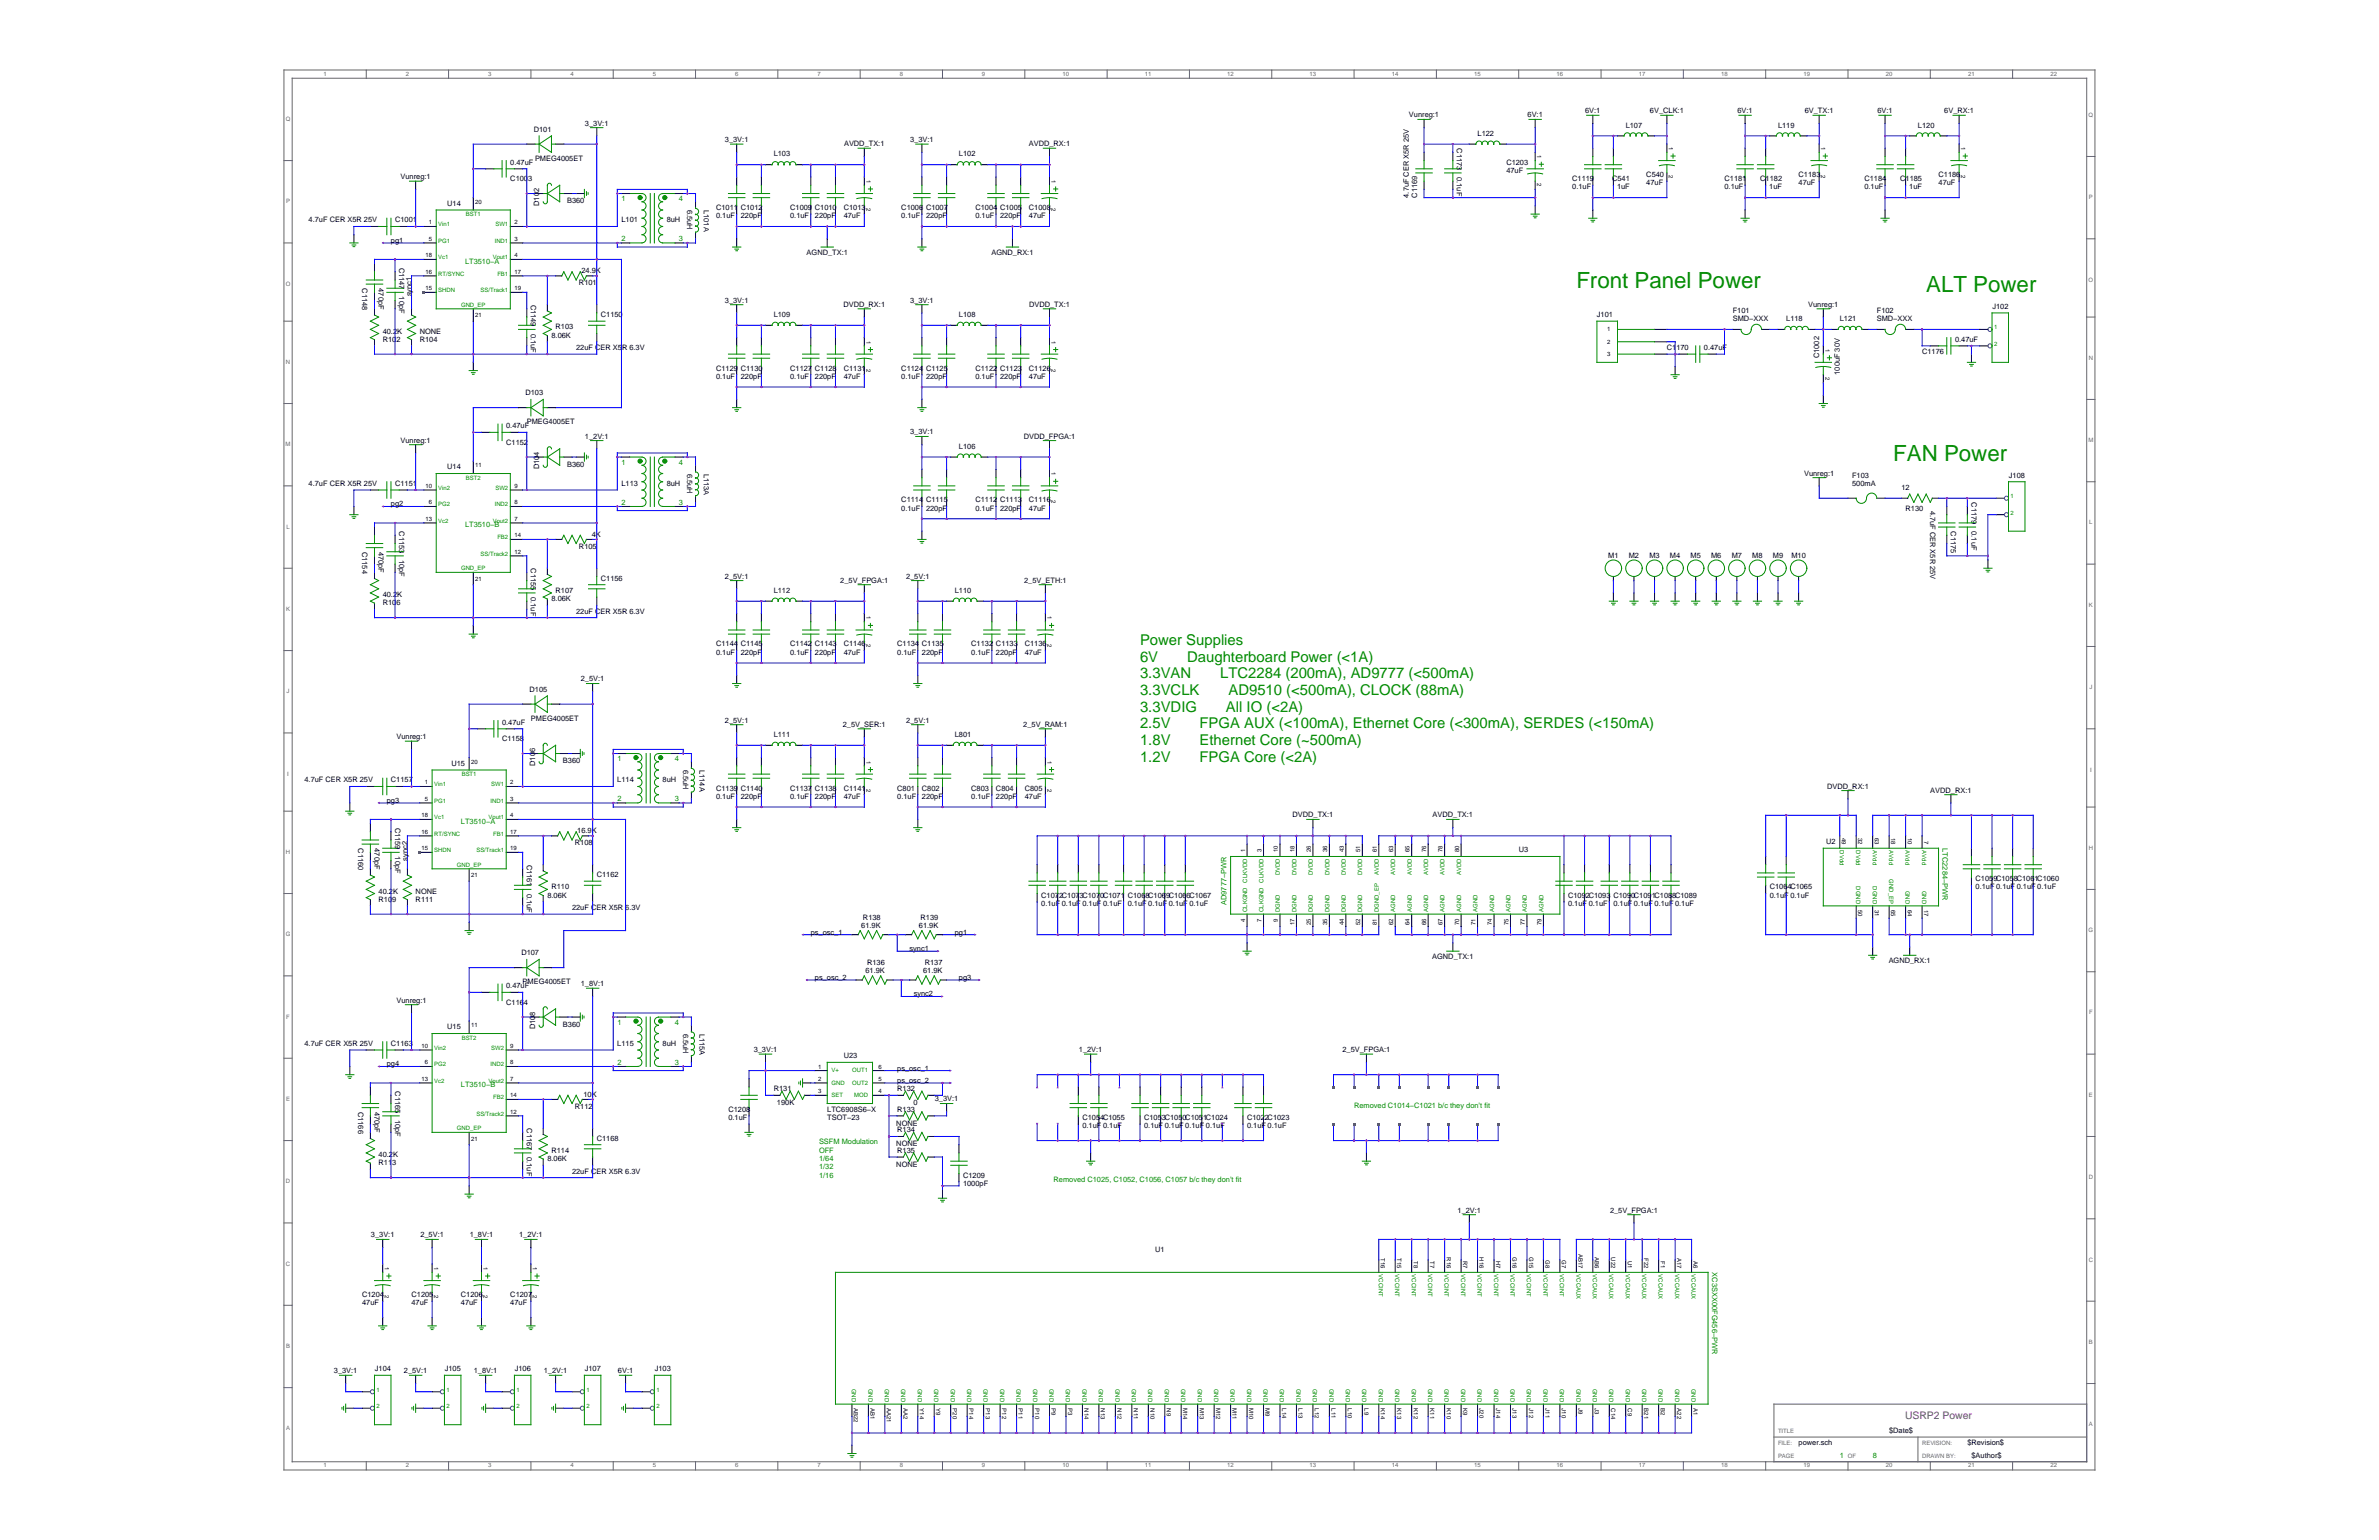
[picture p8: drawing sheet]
<svg xmlns="http://www.w3.org/2000/svg" width="432mm" height="279mm" viewBox="0 0 432 279" stroke-linecap="round" stroke-linejoin="round" font-family="sans-serif">
<defs><g id="words">
<g font-size="4" fill="#008b00">
<text x="286.1" y="52.3">Front Panel Power</text>
<text x="349.6" y="53">ALT Power</text>
<text x="343.6" y="83.7">FAN Power</text>
</g>
<g font-size="2.7" fill="#008b00">
<text x="206.9" y="117">Power Supplies</text>
<text x="206.9" y="120">6V</text>
<text x="206.9" y="123.1">3.3VAN</text>
<text x="215.5" y="120">Daughterboard Power (&lt;1A)</text>
<text x="221.5" y="123.1">LTC2284 (200mA), AD9777 (&lt;500mA)</text>
<text x="206.9" y="126.1">3.3VCLK</text>
<text x="206.9" y="129.1">3.3VDIG</text>
<text x="222.5" y="129.1">All IO (&lt;2A)</text>
<text x="223" y="126.1">AD9510 (&lt;500mA), CLOCK (88mA)</text>
<text x="206.9" y="132.1">2.5V</text>
<text x="206.9" y="135.2">1.8V</text>
<text x="217.7" y="132.1">FPGA AUX (&lt;100mA), Ethernet Core (&lt;300mA), SERDES (&lt;150mA)</text>
<text x="217.7" y="135.2">Ethernet Core (~500mA)</text>
<text x="206.9" y="138.2">1.2V</text>
<text x="217.7" y="138.2">FPGA Core (&lt;2A)</text>
</g>
<text font-size="1.9" fill="#f00" x="345.8" y="257.5">USRP2 Power</text>
<g font-size="1.3">
<text x="96.9" y="23.9">D101</text>
<text x="106.2" y="22.8">3_3V:1</text>
<text x="255.7" y="21.3">Vunreg:1</text>
<text x="277.3" y="21.3">6V:1</text>
<text x="287.7" y="20.5">6V:1</text>
<text x="295.1" y="23.2">L107</text>
<text x="299.5" y="20.5">6V_CLK:1</text>
<text x="315.4" y="20.5">6V:1</text>
<text x="322.7" y="23.2">L119</text>
<text x="327.6" y="20.5">6V_TX:1</text>
<text x="340.8" y="20.5">6V:1</text>
<text x="348.1" y="23.2">L120</text>
<text x="352.9" y="20.5">6V_RX:1</text>
<text x="92.6" y="29.9">0.47uF</text>
<text x="97.1" y="29.1">PMEG4005ET</text>
<text x="131.6" y="25.8">3_3V:1</text>
<text x="140.4" y="28.4">L103</text>
<text x="153.2" y="26.5">AVDD_TX:1</text>
<text x="165.2" y="25.8">3_3V:1</text>
<text x="174.1" y="28.4">L102</text>
<text x="186.7" y="26.5">AVDD_RX:1</text>
<text x="264.4" y="26.9" transform="rotate(90 264.4 26.9)">C1173</text>
<text x="268.2" y="24.7">L122</text>
<text x="273.4" y="29.9">C1203</text>
<text x="72.7" y="32.5">Vunreg:1</text>
<text x="92.6" y="32.9">C1003</text>
<text x="255.7" y="35.9" transform="rotate(-90 255.7 35.9)">4.7uF CER X5R 25V</text>
<text x="257.2" y="35.9" transform="rotate(-90 257.2 35.9)">C1169</text>
<text x="264.4" y="32.1" transform="rotate(90 264.4 32.1)">0.1uF</text>
<text x="273.4" y="31.4">47uF</text>
<text x="285.4" y="32.9">C1119</text>
<text x="285.4" y="34.4">0.1uF</text>
<text x="292.6" y="32.9">C541</text>
<text x="293.5" y="34.4">1uF</text>
<text x="298.8" y="32.1">C540</text>
<text x="298.8" y="33.6">47uF</text>
<text x="313" y="32.9">C1181</text>
<text x="313" y="34.4">0.1uF</text>
<text x="319.5" y="32.9">C1182</text>
<text x="321.1" y="34.4">1uF</text>
<text x="326.5" y="32.1">C1183</text>
<text x="326.5" y="33.6">47uF</text>
<text x="338.4" y="32.9">C1184</text>
<text x="338.4" y="34.4">0.1uF</text>
<text x="344.9" y="32.9">C1185</text>
<text x="346.5" y="34.4">1uF</text>
<text x="351.9" y="32.1">C1186</text>
<text x="351.9" y="33.6">47uF</text>
<text x="56" y="40.3">4.7uF CER X5R 25V</text>
<text x="71.7" y="40.3">C1001</text>
<text x="81.2" y="37.4">U14</text>
<text x="97.9" y="37.4" transform="rotate(-90 97.9 37.4)">D102</text>
<text x="102.9" y="36.8">B360</text>
<text x="112.8" y="40.3">L101</text>
<text x="121" y="40.3">8uH</text>
<text x="124.7" y="38.1" transform="rotate(90 124.7 38.1)">6.5uH</text>
<text x="127.7" y="38.1" transform="rotate(90 127.7 38.1)">L101A</text>
<text x="130" y="38.1">C1011 C1012</text>
<text x="130" y="39.6">0.1uF</text>
<text x="134.5" y="39.6">220pF</text>
<text x="143.4" y="38.1">C1009 C1010</text>
<text x="143.4" y="39.6">0.1uF</text>
<text x="147.9" y="39.6">220pF</text>
<text x="153.1" y="38.1">C1013</text>
<text x="153.1" y="39.6">47uF</text>
<text x="163.6" y="38.1">C1006 C1007</text>
<text x="163.6" y="39.6">0.1uF</text>
<text x="168.1" y="39.6">220pF</text>
<text x="177" y="38.1">C1004 C1005</text>
<text x="177" y="39.6">0.1uF</text>
<text x="181.5" y="39.6">220pF</text>
<text x="186.8" y="38.1">C1008</text>
<text x="186.8" y="39.6">47uF</text>
<text x="71" y="44.1">pg1</text>
<text x="146.4" y="46.2">AGND_TX:1</text>
<text x="179.9" y="46.2">AGND_RX:1</text>
<text x="65.7" y="52.3" transform="rotate(90 65.7 52.3)">C1148</text>
<text x="68.7" y="52.3" transform="rotate(90 68.7 52.3)">470pF</text>
<text x="72.5" y="48.6" transform="rotate(90 72.5 48.6)">C1147</text>
<text x="72.5" y="53.8" transform="rotate(90 72.5 53.8)">10pF</text>
<text x="74.7" y="53.8" transform="rotate(-90 74.7 53.8)">sync1</text>
<text x="105.1" y="51.8">R101</text>
<text x="105.5" y="49.5">24.9K</text>
<text x="96.4" y="55.3" transform="rotate(90 96.4 55.3)">C1149</text>
<text x="100.8" y="59.8">R103</text>
<text x="109.1" y="57.5">C1150</text>
<text x="131.6" y="54.9">3_3V:1</text>
<text x="140.4" y="57.5">L109</text>
<text x="153.1" y="55.7">DVDD_RX:1</text>
<text x="165.2" y="54.9">3_3V:1</text>
<text x="174.1" y="57.5">L108</text>
<text x="186.8" y="55.7">DVDD_TX:1</text>
<text x="289.8" y="57.5">J101</text>
<text x="314.5" y="56.8">F101</text>
<text x="314.5" y="58.3">SMD−XXX</text>
<text x="324.2" y="58.3">L118</text>
<text x="328.2" y="55.7">Vunreg:1</text>
<text x="333.9" y="58.3">L121</text>
<text x="340.6" y="56.8">F102</text>
<text x="340.6" y="58.3">SMD−XXX</text>
<text x="361.6" y="56">J102</text>
<text x="69.5" y="60.5">40.2K</text>
<text x="69.5" y="62">R102</text>
<text x="76.2" y="60.5">NONE</text>
<text x="76.2" y="62">R104</text>
<text x="96.4" y="60.5" transform="rotate(90 96.4 60.5)">0.1uF</text>
<text x="100.1" y="61.3">8.06K</text>
<text x="104.6" y="63.5">22uF CER X5R 6.3V</text>
<text x="302.5" y="63.5">C1170</text>
<text x="309.3" y="63.5">0.47uF</text>
<text x="330.2" y="65" transform="rotate(-90 330.2 65)">C1002</text>
<text x="348.9" y="64.2">C1176</text>
<text x="354.8" y="62">0.47uF</text>
<text x="95.4" y="71.7">D103</text>
<text x="130" y="67.2">C1129 C1130</text>
<text x="130" y="68.7">0.1uF</text>
<text x="134.5" y="68.7">220pF</text>
<text x="143.4" y="67.2">C1127 C1128</text>
<text x="143.4" y="68.7">0.1uF</text>
<text x="147.9" y="68.7">220pF</text>
<text x="153.1" y="67.2">C1131</text>
<text x="153.1" y="68.7">47uF</text>
<text x="163.6" y="67.2">C1124 C1125</text>
<text x="163.6" y="68.7">0.1uF</text>
<text x="168.1" y="68.7">220pF</text>
<text x="177" y="67.2">C1122 C1123</text>
<text x="177" y="68.7">0.1uF</text>
<text x="181.5" y="68.7">220pF</text>
<text x="186.8" y="67.2">C1126</text>
<text x="186.8" y="68.7">47uF</text>
<text x="333.9" y="68" transform="rotate(-90 333.9 68)">100uF 30V</text>
<text x="91.9" y="77.7">0.47uF</text>
<text x="95.6" y="76.9">PMEG4005ET</text>
<text x="72.7" y="80.3">Vunreg:1</text>
<text x="91.9" y="80.7">C1152</text>
<text x="106.2" y="79.6">1_2V:1</text>
<text x="165.2" y="78.8">3_3V:1</text>
<text x="174.1" y="81.4">L106</text>
<text x="185.8" y="79.6">DVDD_FPGA:1</text>
<text x="56" y="88.2">4.7uF CER X5R 25V</text>
<text x="71.7" y="88.2">C1151</text>
<text x="81.2" y="85.2">U14</text>
<text x="97.9" y="85.2" transform="rotate(-90 97.9 85.2)">D104</text>
<text x="102.9" y="84.7">B360</text>
<text x="112.8" y="88.2">L113</text>
<text x="121" y="88.2">8uH</text>
<text x="124.7" y="85.9" transform="rotate(90 124.7 85.9)">6.5uH</text>
<text x="127.7" y="85.9" transform="rotate(90 127.7 85.9)">L113A</text>
<text x="327.5" y="86.3">Vunreg:1</text>
<text x="336.2" y="86.7">F103</text>
<text x="336.2" y="88.2">500mA</text>
<text x="345.1" y="88.9">12</text>
<text x="364.6" y="86.7">J108</text>
<text x="71" y="91.9">pg2</text>
<text x="163.6" y="91.1">C1114 C1115</text>
<text x="163.6" y="92.6">0.1uF</text>
<text x="168.1" y="92.6">220pF</text>
<text x="177" y="91.1">C1112 C1113</text>
<text x="177" y="92.6">0.1uF</text>
<text x="181.5" y="92.6">220pF</text>
<text x="186.8" y="91.1">C1116</text>
<text x="186.8" y="92.6">47uF</text>
<text x="345.9" y="92.6">R130</text>
<text x="350.4" y="92.6" transform="rotate(90 350.4 92.6)">4.7uF CER X5R 25V</text>
<text x="357.8" y="91.1" transform="rotate(90 357.8 91.1)">C1179</text>
<text x="65.7" y="100.1" transform="rotate(90 65.7 100.1)">C1154</text>
<text x="68.7" y="100.1" transform="rotate(90 68.7 100.1)">470pF</text>
<text x="72.5" y="96.4" transform="rotate(90 72.5 96.4)">C1153</text>
<text x="72.5" y="101.6" transform="rotate(90 72.5 101.6)">10pF</text>
<text x="105.1" y="99.6">R105</text>
<text x="107.4" y="97.4">4K</text>
<text x="291.9" y="101.2">M1</text>
<text x="295.6" y="101.2">M2</text>
<text x="299.4" y="101.2">M3</text>
<text x="303.1" y="101.2">M4</text>
<text x="306.8" y="101.2">M5</text>
<text x="310.6" y="101.2">M6</text>
<text x="314.3" y="101.2">M7</text>
<text x="318" y="101.2">M8</text>
<text x="321.8" y="101.2">M9</text>
<text x="325.1" y="101.2">M10</text>
<text x="354.1" y="96.4" transform="rotate(90 354.1 96.4)">C1175</text>
<text x="357.8" y="96.4" transform="rotate(90 357.8 96.4)">0.1uF</text>
<text x="96.4" y="103.1" transform="rotate(90 96.4 103.1)">C1155</text>
<text x="100.8" y="107.6">R107</text>
<text x="109.1" y="105.3">C1156</text>
<text x="131.6" y="105">2_5V:1</text>
<text x="140.4" y="107.6">L112</text>
<text x="152.5" y="105.7">2_5V_FPGA:1</text>
<text x="164.4" y="105">2_5V:1</text>
<text x="173.3" y="107.6">L110</text>
<text x="185.9" y="105.7">2_5V_ETH:1</text>
<text x="69.5" y="108.3">40.2K</text>
<text x="69.5" y="109.8">R106</text>
<text x="96.4" y="108.3" transform="rotate(90 96.4 108.3)">0.1uF</text>
<text x="100.1" y="109.1">8.06K</text>
<text x="104.6" y="111.3">22uF CER X5R 6.3V</text>
<text x="130" y="117.3">C1144 C1145</text>
<text x="130" y="118.8">0.1uF</text>
<text x="134.5" y="118.8">220pF</text>
<text x="143.4" y="117.3">C1142 C1143</text>
<text x="143.4" y="118.8">0.1uF</text>
<text x="147.9" y="118.8">220pF</text>
<text x="153.1" y="117.3">C1146</text>
<text x="153.1" y="118.8">47uF</text>
<text x="162.8" y="117.3">C1134 C1135</text>
<text x="162.8" y="118.8">0.1uF</text>
<text x="167.3" y="118.8">220pF</text>
<text x="176.3" y="117.3">C1132 C1133</text>
<text x="176.3" y="118.8">0.1uF</text>
<text x="180.8" y="118.8">220pF</text>
<text x="186" y="117.3">C1136</text>
<text x="186" y="118.8">47uF</text>
<text x="96.1" y="125.5">D105</text>
<text x="105.4" y="123.6">2_5V:1</text>
<text x="91.1" y="131.5">0.47uF</text>
<text x="96.4" y="130.7">PMEG4005ET</text>
<text x="131.6" y="131.1">2_5V:1</text>
<text x="153" y="131.9">2_5V_SER:1</text>
<text x="164.4" y="131.1">2_5V:1</text>
<text x="185.7" y="131.9">2_5V_RAM:1</text>
<text x="72" y="134.1">Vunreg:1</text>
<text x="91.1" y="134.5">C1158</text>
<text x="140.4" y="133.7">L111</text>
<text x="173.3" y="133.7">L801</text>
<text x="55.3" y="141.9">4.7uF CER X5R 25V</text>
<text x="71" y="141.9">C1157</text>
<text x="81.9" y="139">U15</text>
<text x="97.1" y="139" transform="rotate(-90 97.1 139)">D106</text>
<text x="102.2" y="138.4">B360</text>
<text x="112" y="141.9">L114</text>
<text x="120.3" y="141.9">8uH</text>
<text x="124" y="139.7" transform="rotate(90 124 139.7)">6.5uH</text>
<text x="127" y="139.7" transform="rotate(90 127 139.7)">L114A</text>
<text x="130" y="143.4">C1139 C1140</text>
<text x="143.4" y="143.4">C1137 C1138</text>
<text x="153.1" y="143.4">C1141</text>
<text x="162.8" y="143.4">C801</text>
<text x="167.3" y="143.4">C802</text>
<text x="176.3" y="143.4">C803</text>
<text x="180.8" y="143.4">C804</text>
<text x="186" y="143.4">C805</text>
<text x="331.6" y="143.1">DVDD_RX:1</text>
<text x="350.3" y="143.8">AVDD_RX:1</text>
<text x="70.2" y="145.7">pg3</text>
<text x="130" y="144.9">0.1uF</text>
<text x="134.5" y="144.9">220pF</text>
<text x="143.4" y="144.9">0.1uF</text>
<text x="147.9" y="144.9">220pF</text>
<text x="153.1" y="144.9">47uF</text>
<text x="162.8" y="144.9">0.1uF</text>
<text x="167.3" y="144.9">220pF</text>
<text x="176.3" y="144.9">0.1uF</text>
<text x="180.8" y="144.9">220pF</text>
<text x="186" y="144.9">47uF</text>
<text x="234.6" y="148.3">DVDD_TX:1</text>
<text x="260" y="148.3">AVDD_TX:1</text>
<text x="65" y="153.9" transform="rotate(90 65 153.9)">C1160</text>
<text x="68" y="153.9" transform="rotate(90 68 153.9)">470pF</text>
<text x="71.7" y="150.2" transform="rotate(90 71.7 150.2)">C1159</text>
<text x="71.7" y="155.4" transform="rotate(90 71.7 155.4)">10pF</text>
<text x="104.3" y="153.4">R108</text>
<text x="104.8" y="151.1">16.9K</text>
<text x="275.7" y="154.6">U3</text>
<text x="331.5" y="153.1">U2</text>
<text x="73.9" y="156.1" transform="rotate(-90 73.9 156.1)">sync2</text>
<text x="95.6" y="156.9" transform="rotate(90 95.6 156.9)">C1161</text>
<text x="100.1" y="161.4">R110</text>
<text x="108.3" y="159.1">C1162</text>
<text x="321.2" y="161.4">C1064C1065</text>
<text x="358.6" y="159.9">C1059C1058C1061C1060</text>
<text x="358.6" y="161.4">0.1uF 0.1uF 0.1uF 0.1uF</text>
<text x="68.7" y="162.1">40.2K</text>
<text x="68.7" y="163.6">R109</text>
<text x="75.4" y="162.1">NONE</text>
<text x="75.4" y="163.6">R111</text>
<text x="95.6" y="162.1" transform="rotate(90 95.6 162.1)">0.1uF</text>
<text x="99.3" y="162.9">8.06K</text>
<text x="103.8" y="165.1">22uF CER X5R 6.3V</text>
<text x="156.6" y="166.8">R138</text>
<text x="167.1" y="166.8">R139</text>
<text x="189" y="162.9">C1072C1073C1070C1071 C1068C1069C1066C1067</text>
<text x="189" y="164.4">0.1uF 0.1uF 0.1uF 0.1uF</text>
<text x="204.7" y="164.4">0.1uF 0.1uF 0.1uF 0.1uF</text>
<text x="284.6" y="162.9">C1092C1093 C1090C1091C1088C1089</text>
<text x="284.6" y="164.4">0.1uF 0.1uF</text>
<text x="292.8" y="164.4">0.1uF 0.1uF 0.1uF 0.1uF</text>
<text x="321.2" y="162.9">0.1uF 0.1uF</text>
<text x="94.6" y="173.3">D107</text>
<text x="147.2" y="169.6">ps_osc_1</text>
<text x="156.3" y="168.3">61.9K</text>
<text x="165.1" y="172.6">sync1</text>
<text x="166.8" y="168.3">61.9K</text>
<text x="173.3" y="169.6">pg1</text>
<text x="260" y="173.9">AGND_TX:1</text>
<text x="91.9" y="179.3">0.47uF</text>
<text x="94.9" y="178.5">PMEG4005ET</text>
<text x="105.4" y="178.9">1_8V:1</text>
<text x="147.9" y="177.8">ps_osc_2</text>
<text x="157.1" y="176.5">61.9K</text>
<text x="157.4" y="175.1">R136</text>
<text x="167.5" y="176.5">61.9K</text>
<text x="167.8" y="175.1">R137</text>
<text x="174.1" y="177.8">pg3</text>
<text x="342.8" y="174.7">AGND_RX:1</text>
<text x="72" y="181.9">Vunreg:1</text>
<text x="91.9" y="182.3">C1164</text>
<text x="165.8" y="180.8">sync2</text>
<text x="55.3" y="189.8">4.7uF CER X5R 25V</text>
<text x="71" y="189.8">C1163</text>
<text x="81.2" y="186.8">U15</text>
<text x="97.1" y="186.8" transform="rotate(-90 97.1 186.8)">D108</text>
<text x="102.2" y="186.3">B360</text>
<text x="112" y="189.8">L115</text>
<text x="120.3" y="189.8">8uH</text>
<text x="124" y="187.5" transform="rotate(90 124 187.5)">6.5uH</text>
<text x="127" y="187.5" transform="rotate(90 127 187.5)">L115A</text>
<text x="136.8" y="190.9">3_3V:1</text>
<text x="153.1" y="192">U23</text>
<text x="195.8" y="190.9">1_2V:1</text>
<text x="243.7" y="190.9">2_5V_FPGA:1</text>
<text x="70.2" y="193.5">pg4</text>
<text x="71.7" y="198" transform="rotate(90 71.7 198)">C1165</text>
<text x="140.4" y="198">R131</text>
<text x="162.8" y="198">R132</text>
<text x="162.8" y="196.5">ps_osc_2</text>
<text x="162.8" y="194.2">ps_osc_1</text>
<text x="65" y="201.7" transform="rotate(90 65 201.7)">C1166</text>
<text x="68" y="201.7" transform="rotate(90 68 201.7)">470pF</text>
<text x="71.7" y="203.2" transform="rotate(90 71.7 203.2)">10pF</text>
<text x="104.3" y="201.2">R112</text>
<text x="105.9" y="199">10K</text>
<text x="132.2" y="201.7">C1208</text>
<text x="132.2" y="203.2">0.1uF</text>
<text x="141" y="200.5">190K</text>
<text x="150.1" y="201.7">LTC6908S6−X</text>
<text x="150.1" y="203.2">TSOT−23</text>
<text x="162.8" y="201.7">R133</text>
<text x="165.8" y="200.4">0</text>
<text x="169.7" y="199.8">3_3V:1</text>
<text x="196.5" y="203.2">C1054C1055</text>
<text x="207.7" y="203.2">C1053C1050C1051C1024</text>
<text x="226.3" y="203.2">C1022C1023</text>
<text x="68.7" y="209.9">40.2K</text>
<text x="95.6" y="204.7" transform="rotate(90 95.6 204.7)">C1167</text>
<text x="95.6" y="209.9" transform="rotate(90 95.6 209.9)">0.1uF</text>
<text x="100.1" y="209.2">R114</text>
<text x="108.3" y="206.9">C1168</text>
<text x="162.7" y="204.2">NONE</text>
<text x="162.7" y="207.9">NONE</text>
<text x="162.8" y="205.4">R134</text>
<text x="162.8" y="209.2">R135</text>
<text x="196.5" y="204.7">0.1uF 0.1uF</text>
<text x="207.7" y="204.7">0.1uF 0.1uF 0.1uF 0.1uF</text>
<text x="226.3" y="204.7">0.1uF 0.1uF</text>
<text x="68.7" y="211.4">R113</text>
<text x="99.3" y="210.7">8.06K</text>
<text x="103.8" y="212.9">22uF CER X5R 6.3V</text>
<text x="162.7" y="211.7">NONE</text>
<text x="174.8" y="213.7">C1209</text>
<text x="174.8" y="215.2">1000pF</text>
<text x="264.6" y="220">1_2V:1</text>
<text x="292.2" y="220">2_5V_FPGA:1</text>
<text x="67.3" y="224.5">3_3V:1</text>
<text x="76.3" y="224.5">2_5V:1</text>
<text x="85.3" y="224.5">1_8V:1</text>
<text x="94.2" y="224.5">1_2V:1</text>
<text x="209.7" y="227.1">U1</text>
<text x="65.7" y="235.3">C1204</text>
<text x="65.7" y="236.8">47uF</text>
<text x="74.7" y="235.3">C1205</text>
<text x="74.7" y="236.8">47uF</text>
<text x="83.7" y="235.3">C1206</text>
<text x="83.7" y="236.8">47uF</text>
<text x="92.6" y="235.3">C1207</text>
<text x="92.6" y="236.8">47uF</text>
<text x="60.6" y="249.1">3_3V:1</text>
<text x="68" y="248.8">J104</text>
<text x="73.3" y="249.1">2_5V:1</text>
<text x="80.7" y="248.8">J105</text>
<text x="86" y="249.1">1_8V:1</text>
<text x="93.4" y="248.8">J106</text>
<text x="98.7" y="249.1">1_2V:1</text>
<text x="106.1" y="248.8">J107</text>
<text x="112.2" y="249.1">6V:1</text>
<text x="118.8" y="248.8">J103</text>
<text x="326.5" y="262.2">power.sch</text>
<text x="342.9" y="260">$Date$</text>
<text x="357.1" y="262.2">$Revision$</text>
<text x="357.8" y="264.5">$Author$</text>
</g>
<g font-size="1.3" fill="#008b00">
<text x="112.8" y="36.5">1</text>
<text x="123.2" y="36.5">4</text>
<text x="84.4" y="47.8">LT3510−A</text>
<text x="112.8" y="43.7">2</text>
<text x="123.2" y="43.7">3</text>
<text x="112.8" y="84.3">1</text>
<text x="123.2" y="84.3">4</text>
<text x="84.4" y="95.6">LT3510−B</text>
<text x="112.8" y="91.6">2</text>
<text x="123.2" y="91.6">3</text>
<text x="112.1" y="138.1">1</text>
<text x="122.5" y="138.1">4</text>
<text x="83.7" y="149.4">LT3510−A</text>
<text x="112.1" y="145.3">2</text>
<text x="122.5" y="145.3">3</text>
<text x="352.6" y="153.9" transform="rotate(90 352.6 153.9)">LTC2284−PWR</text>
<text x="222.6" y="164.2" transform="rotate(-90 222.6 164.2)">AD9777−PWR</text>
<text x="112.1" y="185.9">1</text>
<text x="122.5" y="185.9">4</text>
<text x="83.7" y="197.2">LT3510−B</text>
<text x="112.1" y="193.2">2</text>
<text x="122.5" y="193.2">3</text>
<text x="245.8" y="201">Removed C1014−C1021 b/c they don’t fit</text>
<text x="148.7" y="207.6">SSFM Modulation</text>
<text x="148.7" y="209.1">OFF</text>
<text x="148.7" y="210.6">1/64</text>
<text x="148.7" y="212.1">1/32</text>
<text x="148.7" y="213.7">1/16</text>
<text x="191.2" y="214.4">Removed C1025, C1052, C1056, C1057 b/c they don’t fit</text>
<text x="310.8" y="230.8" transform="rotate(90 310.8 230.8)">XC3SXX00FG456−PWR</text>
<text x="333.9" y="264.5">1</text>
<text x="339.9" y="264.5">8</text>
</g>
<g font-size="1.1" fill="#666">
<text x="58.7" y="13.7">1</text>
<text x="73.6" y="13.7">2</text>
<text x="88.6" y="13.7">3</text>
<text x="103.5" y="13.7">4</text>
<text x="118.5" y="13.7">5</text>
<text x="133.4" y="13.7">6</text>
<text x="148.4" y="13.7">7</text>
<text x="163.3" y="13.7">8</text>
<text x="178.2" y="13.7">9</text>
<text x="192.9" y="13.7">10</text>
<text x="207.8" y="13.7">11</text>
<text x="222.8" y="13.7">12</text>
<text x="237.7" y="13.7">13</text>
<text x="252.6" y="13.7">14</text>
<text x="267.6" y="13.7">15</text>
<text x="282.5" y="13.7">16</text>
<text x="297.5" y="13.7">17</text>
<text x="312.4" y="13.7">18</text>
<text x="327.3" y="13.7">19</text>
<text x="342.3" y="13.7">20</text>
<text x="357.2" y="13.7">21</text>
<text x="372.2" y="13.7">22</text>
<text x="51.9" y="22">Q</text>
<text x="379.1" y="21.2">Q</text>
<text x="51.9" y="36.9">P</text>
<text x="379.1" y="36.1">P</text>
<text x="51.9" y="51.8">O</text>
<text x="379.1" y="51.1">O</text>
<text x="379.1" y="65.3">N</text>
<text x="51.9" y="66">N</text>
<text x="51.8" y="81">M</text>
<text x="379" y="80.2">M</text>
<text x="52" y="95.9">L</text>
<text x="379.2" y="95.2">L</text>
<text x="51.9" y="110.8">K</text>
<text x="379.1" y="110.1">K</text>
<text x="52" y="125.8">J</text>
<text x="379.2" y="125">J</text>
<text x="52.1" y="140.7">I</text>
<text x="379.3" y="140">I</text>
<text x="51.9" y="154.9">H</text>
<text x="379.1" y="154.2">H</text>
<text x="51.9" y="169.9">G</text>
<text x="379.1" y="169.1">G</text>
<text x="52" y="184.8">F</text>
<text x="379.2" y="184.1">F</text>
<text x="51.9" y="199.7">E</text>
<text x="379.1" y="199">E</text>
<text x="51.9" y="214.7">D</text>
<text x="379.1" y="213.9">D</text>
<text x="51.9" y="229.6">C</text>
<text x="379.1" y="228.9">C</text>
<text x="51.9" y="244.6">B</text>
<text x="379.1" y="243.8">B</text>
<text x="51.9" y="259.5">A</text>
<text x="322.7" y="262.2">FILE:</text>
<text x="322.7" y="260">TITLE</text>
<text x="348.9" y="262.2">REVISION:</text>
<text x="379.1" y="258.8">A</text>
<text x="58.7" y="266.2">1</text>
<text x="73.6" y="266.2">2</text>
<text x="88.6" y="266.2">3</text>
<text x="103.5" y="266.2">4</text>
<text x="118.5" y="266.2">5</text>
<text x="133.4" y="266.2">6</text>
<text x="148.4" y="266.2">7</text>
<text x="163.3" y="266.2">8</text>
<text x="178.2" y="266.2">9</text>
<text x="192.9" y="266.2">10</text>
<text x="207.8" y="266.2">11</text>
<text x="222.8" y="266.2">12</text>
<text x="237.7" y="266.2">13</text>
<text x="252.6" y="266.2">14</text>
<text x="267.6" y="266.2">15</text>
<text x="282.5" y="266.2">16</text>
<text x="297.5" y="266.2">17</text>
<text x="312.4" y="266.2">18</text>
<text x="322.7" y="264.5">PAGE</text>
<text x="327.3" y="266.2">19</text>
<text x="335.4" y="264.5">OF</text>
<text x="342.3" y="266.2">20</text>
<text x="348.9" y="264.5">DRAWN BY:</text>
<text x="357.2" y="266.2">21</text>
<text x="372.2" y="266.2">22</text>
</g>
<g font-size="1.1">
<text x="279" y="28.2" transform="rotate(90 279 28.2)">1</text>
<text x="302.9" y="26.7" transform="rotate(90 302.9 26.7)">1</text>
<text x="330.6" y="26.7" transform="rotate(90 330.6 26.7)">1</text>
<text x="356" y="26.7" transform="rotate(90 356 26.7)">1</text>
<text x="157.2" y="32.6" transform="rotate(90 157.2 32.6)">1</text>
<text x="190.9" y="32.6" transform="rotate(90 190.9 32.6)">1</text>
<text x="279" y="33.2" transform="rotate(90 279 33.2)">2</text>
<text x="302.9" y="31.7" transform="rotate(90 302.9 31.7)">2</text>
<text x="330.6" y="31.7" transform="rotate(90 330.6 31.7)">2</text>
<text x="356" y="31.7" transform="rotate(90 356 31.7)">2</text>
<text x="77.8" y="40.7">1</text>
<text x="86.3" y="37">20</text>
<text x="93.4" y="40.7">2</text>
<text x="157.2" y="37.7" transform="rotate(90 157.2 37.7)">2</text>
<text x="190.9" y="37.7" transform="rotate(90 190.9 37.7)">2</text>
<text x="77.2" y="46.7">18</text>
<text x="77.8" y="43.7">5</text>
<text x="93.4" y="43.7">3</text>
<text x="93.4" y="46.7">4</text>
<text x="77.2" y="49.7">16</text>
<text x="77.2" y="52.7">15</text>
<text x="93.4" y="49.7">17</text>
<text x="93.4" y="52.7">19</text>
<text x="86.3" y="57.5">21</text>
<text x="157.2" y="61.8" transform="rotate(90 157.2 61.8)">1</text>
<text x="190.9" y="61.8" transform="rotate(90 190.9 61.8)">1</text>
<text x="291.7" y="62.4">2</text>
<text x="291.7" y="60.1">1</text>
<text x="291.7" y="64.6">3</text>
<text x="331.3" y="63.3" transform="rotate(90 331.3 63.3)">1</text>
<text x="157.2" y="66.9" transform="rotate(90 157.2 66.9)">2</text>
<text x="190.9" y="66.9" transform="rotate(90 190.9 66.9)">2</text>
<text x="331.3" y="68.4" transform="rotate(90 331.3 68.4)">2</text>
<text x="77.2" y="88.5">10</text>
<text x="86.3" y="84.8">11</text>
<text x="93.4" y="88.5">9</text>
<text x="190.9" y="85.7" transform="rotate(90 190.9 85.7)">1</text>
<text x="77.2" y="94.5">13</text>
<text x="77.8" y="91.5">6</text>
<text x="93.4" y="91.5">8</text>
<text x="93.4" y="94.5">7</text>
<text x="190.9" y="90.8" transform="rotate(90 190.9 90.8)">2</text>
<text x="93.4" y="97.5">14</text>
<text x="93.4" y="100.5">12</text>
<text x="86.3" y="105.3">21</text>
<text x="157.2" y="111.8" transform="rotate(90 157.2 111.8)">1</text>
<text x="190.1" y="111.8" transform="rotate(90 190.1 111.8)">1</text>
<text x="157.2" y="116.9" transform="rotate(90 157.2 116.9)">2</text>
<text x="190.1" y="116.9" transform="rotate(90 190.1 116.9)">2</text>
<text x="157.2" y="138" transform="rotate(90 157.2 138)">1</text>
<text x="190.1" y="138" transform="rotate(90 190.1 138)">1</text>
<text x="77.1" y="142.3">1</text>
<text x="85.5" y="138.6">20</text>
<text x="92.6" y="142.3">2</text>
<text x="157.2" y="143.1" transform="rotate(90 157.2 143.1)">2</text>
<text x="190.1" y="143.1" transform="rotate(90 190.1 143.1)">2</text>
<text x="76.5" y="148.3">18</text>
<text x="77.1" y="145.3">5</text>
<text x="92.6" y="145.3">3</text>
<text x="92.6" y="148.3">4</text>
<text x="76.5" y="151.3">16</text>
<text x="76.5" y="154.3">15</text>
<text x="92.6" y="151.3">17</text>
<text x="92.6" y="154.3">19</text>
<text x="226" y="154.6" transform="rotate(-90 226 154.6)">1</text>
<text x="229" y="154.6" transform="rotate(-90 229 154.6)">3</text>
<text x="232" y="154.6" transform="rotate(-90 232 154.6)">10</text>
<text x="234.9" y="154.6" transform="rotate(-90 234.9 154.6)">18</text>
<text x="237.9" y="154.6" transform="rotate(-90 237.9 154.6)">26</text>
<text x="240.9" y="154.6" transform="rotate(-90 240.9 154.6)">36</text>
<text x="243.9" y="154.6" transform="rotate(-90 243.9 154.6)">43</text>
<text x="246.9" y="154.6" transform="rotate(-90 246.9 154.6)">51</text>
<text x="249.9" y="154.6" transform="rotate(-90 249.9 154.6)">61</text>
<text x="252.9" y="154.6" transform="rotate(-90 252.9 154.6)">63</text>
<text x="255.9" y="154.6" transform="rotate(-90 255.9 154.6)">65</text>
<text x="258.8" y="154.6" transform="rotate(-90 258.8 154.6)">76</text>
<text x="261.8" y="154.6" transform="rotate(-90 261.8 154.6)">78</text>
<text x="264.8" y="154.6" transform="rotate(-90 264.8 154.6)">80</text>
<text x="334.3" y="151.9" transform="rotate(90 334.3 151.9)">49</text>
<text x="337.3" y="151.9" transform="rotate(90 337.3 151.9)">32</text>
<text x="340.3" y="151.9" transform="rotate(90 340.3 151.9)">63</text>
<text x="343.3" y="151.9" transform="rotate(90 343.3 151.9)">18</text>
<text x="346.3" y="151.9" transform="rotate(90 346.3 151.9)">10</text>
<text x="349.2" y="152.5" transform="rotate(90 349.2 152.5)">7</text>
<text x="85.5" y="159.1">21</text>
<text x="226" y="167.2" transform="rotate(-90 226 167.2)">4</text>
<text x="229" y="167.2" transform="rotate(-90 229 167.2)">7</text>
<text x="232" y="167.2" transform="rotate(-90 232 167.2)">9</text>
<text x="234.9" y="167.8" transform="rotate(-90 234.9 167.8)">17</text>
<text x="237.9" y="167.8" transform="rotate(-90 237.9 167.8)">25</text>
<text x="240.9" y="167.8" transform="rotate(-90 240.9 167.8)">35</text>
<text x="243.9" y="167.8" transform="rotate(-90 243.9 167.8)">44</text>
<text x="246.9" y="167.8" transform="rotate(-90 246.9 167.8)">52</text>
<text x="249.9" y="167.8" transform="rotate(-90 249.9 167.8)">81</text>
<text x="252.9" y="167.8" transform="rotate(-90 252.9 167.8)">62</text>
<text x="255.9" y="167.8" transform="rotate(-90 255.9 167.8)">64</text>
<text x="258.8" y="167.8" transform="rotate(-90 258.8 167.8)">66</text>
<text x="261.8" y="167.8" transform="rotate(-90 261.8 167.8)">67</text>
<text x="264.8" y="167.8" transform="rotate(-90 264.8 167.8)">70</text>
<text x="267.8" y="167.8" transform="rotate(-90 267.8 167.8)">71</text>
<text x="270.8" y="167.8" transform="rotate(-90 270.8 167.8)">74</text>
<text x="273.8" y="167.8" transform="rotate(-90 273.8 167.8)">75</text>
<text x="276.8" y="167.8" transform="rotate(-90 276.8 167.8)">77</text>
<text x="279.8" y="167.8" transform="rotate(-90 279.8 167.8)">79</text>
<text x="337.3" y="165.1" transform="rotate(90 337.3 165.1)">50</text>
<text x="340.3" y="165.1" transform="rotate(90 340.3 165.1)">31</text>
<text x="343.3" y="165.1" transform="rotate(90 343.3 165.1)">65</text>
<text x="346.3" y="165.1" transform="rotate(90 346.3 165.1)">64</text>
<text x="349.2" y="165.1" transform="rotate(90 349.2 165.1)">17</text>
<text x="76.5" y="190.1">10</text>
<text x="85.5" y="186.4">11</text>
<text x="92.6" y="190.1">9</text>
<text x="76.5" y="196.1">13</text>
<text x="77.1" y="193.1">6</text>
<text x="92.6" y="193.1">8</text>
<text x="92.6" y="196.1">7</text>
<text x="148.5" y="196.1">2</text>
<text x="148.5" y="193.9">1</text>
<text x="159.4" y="196.1">5</text>
<text x="159.4" y="193.9">6</text>
<text x="92.6" y="199.1">14</text>
<text x="92.6" y="202.1">12</text>
<text x="148.5" y="198.4">3</text>
<text x="159.4" y="198.4">4</text>
<text x="85.5" y="206.9">21</text>
<text x="286.5" y="227.5" transform="rotate(90 286.5 227.5)">AB17</text>
<text x="69.8" y="229.9" transform="rotate(90 69.8 229.9)">1</text>
<text x="78.8" y="229.9" transform="rotate(90 78.8 229.9)">1</text>
<text x="87.8" y="229.9" transform="rotate(90 87.8 229.9)">1</text>
<text x="96.7" y="229.9" transform="rotate(90 96.7 229.9)">1</text>
<text x="250.6" y="228.2" transform="rotate(90 250.6 228.2)">T16</text>
<text x="253.6" y="228.2" transform="rotate(90 253.6 228.2)">T15</text>
<text x="256.6" y="228.8" transform="rotate(90 256.6 228.8)">T8</text>
<text x="259.6" y="228.8" transform="rotate(90 259.6 228.8)">T7</text>
<text x="262.6" y="228.1" transform="rotate(90 262.6 228.1)">R16</text>
<text x="265.6" y="228.7" transform="rotate(90 265.6 228.7)">R7</text>
<text x="268.6" y="228.1" transform="rotate(90 268.6 228.1)">H16</text>
<text x="271.5" y="228.7" transform="rotate(90 271.5 228.7)">H7</text>
<text x="274.5" y="228.1" transform="rotate(90 274.5 228.1)">G16</text>
<text x="277.5" y="228.1" transform="rotate(90 277.5 228.1)">G15</text>
<text x="280.5" y="228.7" transform="rotate(90 280.5 228.7)">G8</text>
<text x="283.5" y="228.7" transform="rotate(90 283.5 228.7)">G7</text>
<text x="289.5" y="228.1" transform="rotate(90 289.5 228.1)">AB6</text>
<text x="292.5" y="228.1" transform="rotate(90 292.5 228.1)">U22</text>
<text x="295.5" y="228.7" transform="rotate(90 295.5 228.7)">U1</text>
<text x="298.4" y="228.2" transform="rotate(90 298.4 228.2)">F22</text>
<text x="301.4" y="228.8" transform="rotate(90 301.4 228.8)">F1</text>
<text x="304.4" y="228.2" transform="rotate(90 304.4 228.2)">A17</text>
<text x="307.4" y="228.8" transform="rotate(90 307.4 228.8)">A6</text>
<text x="69.8" y="234.9" transform="rotate(90 69.8 234.9)">2</text>
<text x="78.8" y="234.9" transform="rotate(90 78.8 234.9)">2</text>
<text x="87.8" y="234.9" transform="rotate(90 87.8 234.9)">2</text>
<text x="96.7" y="234.9" transform="rotate(90 96.7 234.9)">2</text>
<text x="155" y="255.5" transform="rotate(90 155 255.5)">AB22</text>
<text x="158" y="255.5" transform="rotate(90 158 255.5)">AB1</text>
<text x="161" y="255.5" transform="rotate(90 161 255.5)">AA21</text>
<text x="164" y="255.5" transform="rotate(90 164 255.5)">AA2</text>
<text x="167" y="255.5" transform="rotate(90 167 255.5)">Y14</text>
<text x="169.9" y="255.5" transform="rotate(90 169.9 255.5)">Y9</text>
<text x="172.9" y="255.5" transform="rotate(90 172.9 255.5)">P20</text>
<text x="175.9" y="255.5" transform="rotate(90 175.9 255.5)">P14</text>
<text x="178.9" y="255.5" transform="rotate(90 178.9 255.5)">P13</text>
<text x="181.9" y="255.5" transform="rotate(90 181.9 255.5)">P12</text>
<text x="184.9" y="255.5" transform="rotate(90 184.9 255.5)">P11</text>
<text x="187.9" y="255.5" transform="rotate(90 187.9 255.5)">P10</text>
<text x="190.9" y="255.5" transform="rotate(90 190.9 255.5)">P9</text>
<text x="193.9" y="255.5" transform="rotate(90 193.9 255.5)">P3</text>
<text x="196.8" y="255.5" transform="rotate(90 196.8 255.5)">N14</text>
<text x="199.8" y="255.5" transform="rotate(90 199.8 255.5)">N13</text>
<text x="202.8" y="255.5" transform="rotate(90 202.8 255.5)">N12</text>
<text x="205.8" y="255.5" transform="rotate(90 205.8 255.5)">N11</text>
<text x="208.8" y="255.5" transform="rotate(90 208.8 255.5)">N10</text>
<text x="211.8" y="255.5" transform="rotate(90 211.8 255.5)">N9</text>
<text x="214.8" y="255.5" transform="rotate(90 214.8 255.5)">M14</text>
<text x="217.8" y="255.5" transform="rotate(90 217.8 255.5)">M13</text>
<text x="220.7" y="255.5" transform="rotate(90 220.7 255.5)">M12</text>
<text x="223.7" y="255.5" transform="rotate(90 223.7 255.5)">M11</text>
<text x="226.7" y="255.5" transform="rotate(90 226.7 255.5)">M10</text>
<text x="229.7" y="255.5" transform="rotate(90 229.7 255.5)">M9</text>
<text x="232.7" y="255.5" transform="rotate(90 232.7 255.5)">L14</text>
<text x="235.7" y="255.5" transform="rotate(90 235.7 255.5)">L13</text>
<text x="238.7" y="255.5" transform="rotate(90 238.7 255.5)">L12</text>
<text x="241.7" y="255.5" transform="rotate(90 241.7 255.5)">L11</text>
<text x="244.7" y="255.5" transform="rotate(90 244.7 255.5)">L10</text>
<text x="247.6" y="255.5" transform="rotate(90 247.6 255.5)">L9</text>
<text x="250.6" y="255.5" transform="rotate(90 250.6 255.5)">K14</text>
<text x="253.6" y="255.5" transform="rotate(90 253.6 255.5)">K13</text>
<text x="256.6" y="255.5" transform="rotate(90 256.6 255.5)">K12</text>
<text x="259.6" y="255.5" transform="rotate(90 259.6 255.5)">K11</text>
<text x="262.6" y="255.5" transform="rotate(90 262.6 255.5)">K10</text>
<text x="265.6" y="255.5" transform="rotate(90 265.6 255.5)">K9</text>
<text x="268.6" y="255.5" transform="rotate(90 268.6 255.5)">J20</text>
<text x="271.5" y="255.5" transform="rotate(90 271.5 255.5)">J14</text>
<text x="274.5" y="255.5" transform="rotate(90 274.5 255.5)">J13</text>
<text x="277.5" y="255.5" transform="rotate(90 277.5 255.5)">J12</text>
<text x="280.5" y="255.5" transform="rotate(90 280.5 255.5)">J11</text>
<text x="283.5" y="255.5" transform="rotate(90 283.5 255.5)">J10</text>
<text x="286.5" y="255.5" transform="rotate(90 286.5 255.5)">J9</text>
<text x="289.5" y="255.5" transform="rotate(90 289.5 255.5)">J3</text>
<text x="292.5" y="255.5" transform="rotate(90 292.5 255.5)">C14</text>
<text x="295.5" y="255.5" transform="rotate(90 295.5 255.5)">C9</text>
<text x="298.4" y="255.5" transform="rotate(90 298.4 255.5)">B21</text>
<text x="301.4" y="255.5" transform="rotate(90 301.4 255.5)">B2</text>
<text x="304.4" y="255.5" transform="rotate(90 304.4 255.5)">A22</text>
<text x="307.4" y="255.5" transform="rotate(90 307.4 255.5)">A1</text>
</g>
<g font-size="1.1" fill="#008b00">
<text x="79.6" y="41.1">Vin1</text>
<text x="84.6" y="39.3">BST1</text>
<text x="89.9" y="41.1">SW1</text>
<text x="79.6" y="44.1">PG1</text>
<text x="79.6" y="47.1">Vc1</text>
<text x="89.4" y="47.1">Vout1</text>
<text x="89.8" y="44.1">IND1</text>
<text x="79.6" y="50.1">RT/SYNC</text>
<text x="79.6" y="53">SHDN</text>
<text x="87.2" y="53">SS/Track1</text>
<text x="90.3" y="50.1">FB1</text>
<text x="83.7" y="55.7">GND_EP</text>
<text x="361.9" y="59.8">1</text>
<text x="361.9" y="62.8">2</text>
<text x="79.6" y="88.9">Vin2</text>
<text x="84.6" y="87.1">BST2</text>
<text x="89.9" y="88.9">SW2</text>
<text x="79.6" y="91.9">PG2</text>
<text x="79.6" y="94.9">Vc2</text>
<text x="89.4" y="94.9">Vout2</text>
<text x="89.8" y="91.9">IND2</text>
<text x="364.9" y="90.4">1</text>
<text x="364.9" y="93.4">2</text>
<text x="87.2" y="100.9">SS/Track2</text>
<text x="90.3" y="97.9">FB2</text>
<text x="83.7" y="103.5">GND_EP</text>
<text x="78.8" y="142.7">Vin1</text>
<text x="83.8" y="140.9">BST1</text>
<text x="89.2" y="142.7">SW1</text>
<text x="78.8" y="145.7">PG1</text>
<text x="78.8" y="148.7">Vc1</text>
<text x="88.7" y="148.7">Vout1</text>
<text x="89" y="145.7">IND1</text>
<text x="78.8" y="151.7">RT/SYNC</text>
<text x="78.8" y="154.6">SHDN</text>
<text x="86.5" y="154.6">SS/Track1</text>
<text x="89.5" y="151.7">FB1</text>
<text x="333.9" y="154.3" transform="rotate(90 333.9 154.3)">DVdd</text>
<text x="336.9" y="154.3" transform="rotate(90 336.9 154.3)">DVdd</text>
<text x="339.9" y="154.3" transform="rotate(90 339.9 154.3)">AVdd</text>
<text x="342.9" y="154.3" transform="rotate(90 342.9 154.3)">AVdd</text>
<text x="345.9" y="154.3" transform="rotate(90 345.9 154.3)">AVdd</text>
<text x="348.9" y="154.3" transform="rotate(90 348.9 154.3)">AVdd</text>
<text x="82.9" y="157.3">GND_EP</text>
<text x="226.3" y="160.1" transform="rotate(-90 226.3 160.1)">CLKVDD</text>
<text x="229.3" y="160.1" transform="rotate(-90 229.3 160.1)">CLKVDD</text>
<text x="232.3" y="158.8" transform="rotate(-90 232.3 158.8)">DVDD</text>
<text x="235.3" y="158.8" transform="rotate(-90 235.3 158.8)">DVDD</text>
<text x="238.3" y="158.8" transform="rotate(-90 238.3 158.8)">DVDD</text>
<text x="241.3" y="158.8" transform="rotate(-90 241.3 158.8)">DVDD</text>
<text x="244.3" y="158.8" transform="rotate(-90 244.3 158.8)">DVDD</text>
<text x="247.3" y="158.8" transform="rotate(-90 247.3 158.8)">DVDD</text>
<text x="250.3" y="158.8" transform="rotate(-90 250.3 158.8)">AVDD</text>
<text x="253.2" y="158.8" transform="rotate(-90 253.2 158.8)">AVDD</text>
<text x="256.2" y="158.8" transform="rotate(-90 256.2 158.8)">AVDD</text>
<text x="259.2" y="158.8" transform="rotate(-90 259.2 158.8)">AVDD</text>
<text x="262.2" y="158.8" transform="rotate(-90 262.2 158.8)">AVDD</text>
<text x="265.2" y="158.8" transform="rotate(-90 265.2 158.8)">AVDD</text>
<text x="336.9" y="160.8" transform="rotate(90 336.9 160.8)">DGND</text>
<text x="339.9" y="160.8" transform="rotate(90 339.9 160.8)">DGND</text>
<text x="342.9" y="159.5" transform="rotate(90 342.9 159.5)">GND_EP</text>
<text x="345.9" y="161.6" transform="rotate(90 345.9 161.6)">GND</text>
<text x="348.9" y="161.6" transform="rotate(90 348.9 161.6)">GND</text>
<text x="226.3" y="165.5" transform="rotate(-90 226.3 165.5)">CLKGND</text>
<text x="229.3" y="165.5" transform="rotate(-90 229.3 165.5)">CLKGND</text>
<text x="232.3" y="165.5" transform="rotate(-90 232.3 165.5)">DGND</text>
<text x="235.3" y="165.5" transform="rotate(-90 235.3 165.5)">DGND</text>
<text x="238.3" y="165.5" transform="rotate(-90 238.3 165.5)">DGND</text>
<text x="241.3" y="165.5" transform="rotate(-90 241.3 165.5)">DGND</text>
<text x="244.3" y="165.5" transform="rotate(-90 244.3 165.5)">DGND</text>
<text x="247.3" y="165.5" transform="rotate(-90 247.3 165.5)">DGND</text>
<text x="250.3" y="165.5" transform="rotate(-90 250.3 165.5)">DGND_EP</text>
<text x="253.2" y="165.5" transform="rotate(-90 253.2 165.5)">AGND</text>
<text x="256.2" y="165.5" transform="rotate(-90 256.2 165.5)">AGND</text>
<text x="259.2" y="165.5" transform="rotate(-90 259.2 165.5)">AGND</text>
<text x="262.2" y="165.5" transform="rotate(-90 262.2 165.5)">AGND</text>
<text x="265.2" y="165.5" transform="rotate(-90 265.2 165.5)">AGND</text>
<text x="268.2" y="165.5" transform="rotate(-90 268.2 165.5)">AGND</text>
<text x="271.2" y="165.5" transform="rotate(-90 271.2 165.5)">AGND</text>
<text x="274.2" y="165.5" transform="rotate(-90 274.2 165.5)">AGND</text>
<text x="277.1" y="165.5" transform="rotate(-90 277.1 165.5)">AGND</text>
<text x="280.1" y="165.5" transform="rotate(-90 280.1 165.5)">AGND</text>
<text x="78.8" y="190.5">Vin2</text>
<text x="83.8" y="188.7">BST2</text>
<text x="89.2" y="190.5">SW2</text>
<text x="78.8" y="193.5">PG2</text>
<text x="78.8" y="196.5">Vc2</text>
<text x="88.7" y="196.5">Vout2</text>
<text x="89" y="193.5">IND2</text>
<text x="150.9" y="196.8">GND</text>
<text x="150.9" y="194.6">V+</text>
<text x="154.7" y="196.8">OUT2</text>
<text x="154.7" y="194.6">OUT1</text>
<text x="86.5" y="202.5">SS/Track2</text>
<text x="89.5" y="199.5">FB2</text>
<text x="150.9" y="199">SET</text>
<text x="155" y="199">MOD</text>
<text x="82.9" y="205.1">GND_EP</text>
<text x="250.3" y="231.2" transform="rotate(90 250.3 231.2)">VCCINT</text>
<text x="253.2" y="231.2" transform="rotate(90 253.2 231.2)">VCCINT</text>
<text x="256.2" y="231.2" transform="rotate(90 256.2 231.2)">VCCINT</text>
<text x="259.2" y="231.2" transform="rotate(90 259.2 231.2)">VCCINT</text>
<text x="262.2" y="231.2" transform="rotate(90 262.2 231.2)">VCCINT</text>
<text x="265.2" y="231.2" transform="rotate(90 265.2 231.2)">VCCINT</text>
<text x="268.2" y="231.2" transform="rotate(90 268.2 231.2)">VCCINT</text>
<text x="271.2" y="231.2" transform="rotate(90 271.2 231.2)">VCCINT</text>
<text x="274.2" y="231.2" transform="rotate(90 274.2 231.2)">VCCINT</text>
<text x="277.1" y="231.2" transform="rotate(90 277.1 231.2)">VCCINT</text>
<text x="280.1" y="231.2" transform="rotate(90 280.1 231.2)">VCCINT</text>
<text x="283.1" y="231.2" transform="rotate(90 283.1 231.2)">VCCINT</text>
<text x="286.1" y="231.2" transform="rotate(90 286.1 231.2)">VCCAUX</text>
<text x="289.1" y="231.2" transform="rotate(90 289.1 231.2)">VCCAUX</text>
<text x="292.1" y="231.2" transform="rotate(90 292.1 231.2)">VCCAUX</text>
<text x="295.1" y="231.2" transform="rotate(90 295.1 231.2)">VCCAUX</text>
<text x="298.1" y="231.2" transform="rotate(90 298.1 231.2)">VCCAUX</text>
<text x="301.1" y="231.2" transform="rotate(90 301.1 231.2)">VCCAUX</text>
<text x="304" y="231.2" transform="rotate(90 304 231.2)">VCCAUX</text>
<text x="307" y="231.2" transform="rotate(90 307 231.2)">VCCAUX</text>
<text x="154.6" y="252" transform="rotate(90 154.6 252)">GND</text>
<text x="157.6" y="252" transform="rotate(90 157.6 252)">GND</text>
<text x="160.6" y="252" transform="rotate(90 160.6 252)">GND</text>
<text x="163.6" y="252" transform="rotate(90 163.6 252)">GND</text>
<text x="166.6" y="252" transform="rotate(90 166.6 252)">GND</text>
<text x="169.6" y="252" transform="rotate(90 169.6 252)">GND</text>
<text x="172.6" y="252" transform="rotate(90 172.6 252)">GND</text>
<text x="175.5" y="252" transform="rotate(90 175.5 252)">GND</text>
<text x="178.5" y="252" transform="rotate(90 178.5 252)">GND</text>
<text x="181.5" y="252" transform="rotate(90 181.5 252)">GND</text>
<text x="184.5" y="252" transform="rotate(90 184.5 252)">GND</text>
<text x="187.5" y="252" transform="rotate(90 187.5 252)">GND</text>
<text x="190.5" y="252" transform="rotate(90 190.5 252)">GND</text>
<text x="193.5" y="252" transform="rotate(90 193.5 252)">GND</text>
<text x="196.5" y="252" transform="rotate(90 196.5 252)">GND</text>
<text x="199.5" y="252" transform="rotate(90 199.5 252)">GND</text>
<text x="202.4" y="252" transform="rotate(90 202.4 252)">GND</text>
<text x="205.4" y="252" transform="rotate(90 205.4 252)">GND</text>
<text x="208.4" y="252" transform="rotate(90 208.4 252)">GND</text>
<text x="211.4" y="252" transform="rotate(90 211.4 252)">GND</text>
<text x="214.4" y="252" transform="rotate(90 214.4 252)">GND</text>
<text x="217.4" y="252" transform="rotate(90 217.4 252)">GND</text>
<text x="220.4" y="252" transform="rotate(90 220.4 252)">GND</text>
<text x="223.4" y="252" transform="rotate(90 223.4 252)">GND</text>
<text x="226.3" y="252" transform="rotate(90 226.3 252)">GND</text>
<text x="229.3" y="252" transform="rotate(90 229.3 252)">GND</text>
<text x="232.3" y="252" transform="rotate(90 232.3 252)">GND</text>
<text x="235.3" y="252" transform="rotate(90 235.3 252)">GND</text>
<text x="238.3" y="252" transform="rotate(90 238.3 252)">GND</text>
<text x="241.3" y="252" transform="rotate(90 241.3 252)">GND</text>
<text x="244.3" y="252" transform="rotate(90 244.3 252)">GND</text>
<text x="247.3" y="252" transform="rotate(90 247.3 252)">GND</text>
<text x="250.3" y="252" transform="rotate(90 250.3 252)">GND</text>
<text x="253.2" y="252" transform="rotate(90 253.2 252)">GND</text>
<text x="256.2" y="252" transform="rotate(90 256.2 252)">GND</text>
<text x="259.2" y="252" transform="rotate(90 259.2 252)">GND</text>
<text x="262.2" y="252" transform="rotate(90 262.2 252)">GND</text>
<text x="265.2" y="252" transform="rotate(90 265.2 252)">GND</text>
<text x="268.2" y="252" transform="rotate(90 268.2 252)">GND</text>
<text x="271.2" y="252" transform="rotate(90 271.2 252)">GND</text>
<text x="274.2" y="252" transform="rotate(90 274.2 252)">GND</text>
<text x="277.1" y="252" transform="rotate(90 277.1 252)">GND</text>
<text x="280.1" y="252" transform="rotate(90 280.1 252)">GND</text>
<text x="283.1" y="252" transform="rotate(90 283.1 252)">GND</text>
<text x="286.1" y="252" transform="rotate(90 286.1 252)">GND</text>
<text x="289.1" y="252" transform="rotate(90 289.1 252)">GND</text>
<text x="292.1" y="252" transform="rotate(90 292.1 252)">GND</text>
<text x="295.1" y="252" transform="rotate(90 295.1 252)">GND</text>
<text x="298.1" y="252" transform="rotate(90 298.1 252)">GND</text>
<text x="301.1" y="252" transform="rotate(90 301.1 252)">GND</text>
<text x="304" y="252" transform="rotate(90 304 252)">GND</text>
<text x="307" y="252" transform="rotate(90 307 252)">GND</text>
<text x="68.3" y="252.5">1</text>
<text x="68.3" y="255.5">2</text>
<text x="81" y="252.5">1</text>
<text x="81" y="255.5">2</text>
<text x="93.7" y="252.5">1</text>
<text x="93.7" y="255.5">2</text>
<text x="106.4" y="252.5">1</text>
<text x="106.4" y="255.5">2</text>
<text x="119.1" y="252.5">1</text>
<text x="119.1" y="255.5">2</text>
</g>
</g></defs>
<g fill="none" stroke="#000" stroke-width=".18">
<path d="M85.9 35.9v2.2M88.1 30.6h1.5M93.4 30.6h1.5M97.1 35.1h1.5M102.3 35.1h1.5M104.6 35.1h1.5M133.7 26.1v1.5M133.7 32.1v1.5M133.7 37.4v1.4M138.2 32.1v1.5M138.2 37.4v1.4M138.9 29.9h1.2"/>
<path d="M144.5 29.9h1.2M147.2 32.1v1.5M147.2 37.4v1.4M151.6 32.1v1.5M151.6 37.4v1.4M156.9 26.9v1.5M156.9 32.1v1.5M156.9 37.4v1.4M167.3 26.1v1.5M167.3 32.1v1.5M167.3 37.4v1.4M171.8 32.1v1.5"/>
<path d="M171.8 37.4v1.4M172.6 29.9h1.1M178.2 29.9h1.1M180.8 32.1v1.5M180.8 37.4v1.4M185.3 32.1v1.5M185.3 37.4v1.4M190.5 26.9v1.5M190.5 32.1v1.5M190.5 37.4v1.4M67.2 41.1h1.5M72.5 41.1h1.4"/>
<path d="M76.9 41.1h2.3M76.9 44.1h2.3M76.9 47.1h2.3M76.9 50.1h2.3M76.9 53h2.3M85.9 56v2.3M92.6 41.1h2.3M92.6 44.1h2.3M92.6 47.1h2.3M92.6 50.1h2.3M92.6 53h2.3M133.7 55.3v1.5"/>
<path d="M138.9 59h1.2M144.5 59h1.2M150.1 43.3v1.5M156.9 56v1.5M167.3 43.3v1.5M167.3 55.3v1.5M172.6 59h1.1M178.2 59h1.1M183.8 43.3v1.5M190.5 56v1.5M300.3 59.8h2.2M314.5 59.8h1.5"/>
<path d="M319.7 59.8h1.5M330.9 56v1.5M85.9 65.7v1.5M133.7 61.3v1.5M133.7 66.5v1.5M133.7 72.5v1.5M138.2 61.3v1.5M138.2 66.5v1.5M147.2 61.3v1.5M147.2 66.5v1.5M151.6 61.3v1.5M151.6 66.5v1.5"/>
<path d="M156.9 61.3v1.5M156.9 66.5v1.5M167.3 61.3v1.5M167.3 66.5v1.5M167.3 72.5v1.5M167.3 79.2v1.5M171.8 61.3v1.5M171.8 66.5v1.5M180.8 61.3v1.5M180.8 66.5v1.5M185.3 61.3v1.5M185.3 66.5v1.5"/>
<path d="M190.5 61.3v1.5M190.5 66.5v1.5M190.5 79.9v1.5M300.3 62h2.2M300.3 64.2h2.2M330.9 62.8v1.4M330.9 68v1.5M330.9 71.7v1.5M76.9 88.9h2.3M76.9 91.9h2.3M76.9 94.9h2.3M85.9 83.7v2.2"/>
<path d="M92.6 88.9h2.3M92.6 91.9h2.3M92.6 94.9h2.3M92.6 97.9h2.3M167.3 85.2v1.5M167.3 90.4v1.5M167.3 96.4v1.5M171.8 85.2v1.5M171.8 90.4v1.5M172.6 82.9h1.1M178.2 82.9h1.1M180.8 85.2v1.5"/>
<path d="M180.8 90.4v1.5M185.3 85.2v1.5M185.3 90.4v1.5M190.5 85.2v1.5M190.5 90.4v1.5M85.9 103.8v2.3M92.6 100.9h2.3M133.7 105.3v1.5M133.7 111.3v1.5M133.7 116.5v1.5M138.2 111.3v1.5M138.2 116.5v1.5"/>
<path d="M138.9 109.1h1.2M144.5 109.1h1.2M147.2 111.3v1.5M147.2 116.5v1.5M151.6 111.3v1.5M151.6 116.5v1.5M156.9 106.1v1.5M156.9 111.3v1.5M156.9 116.5v1.5M166.6 105.3v1.5M166.6 111.3v1.5M166.6 116.5v1.5"/>
<path d="M171.1 111.3v1.5M171.1 116.5v1.5M171.8 109.1h1.1M177.4 109.1h1.1M180 111.3v1.5M180 116.5v1.5M184.5 111.3v1.5M184.5 116.5v1.5M189.7 106.1v1.5M189.7 111.3v1.5M189.7 116.5v1.5M133.7 122.5v1.5"/>
<path d="M133.7 131.5v1.5M133.7 137.5v1.5M138.2 137.5v1.5M138.9 135.2h1.2M144.5 135.2h1.2M147.2 137.5v1.5M151.6 137.5v1.5M156.9 132.2v1.5M156.9 137.5v1.5M166.6 122.5v1.5M133.7 142.7v1.5M133.7 148.7v1.5"/>
<path d="M138.2 142.7v1.5M147.2 142.7v1.5M151.6 142.7v1.5M156.9 142.7v1.5M188.2 156.9v1.5M192 156.9v1.5M195.7 156.9v1.5M199.5 156.9v1.5M203.9 156.9v1.5M207.7 156.9v1.5M211.4 156.9v1.5M215.1 156.9v1.5"/>
<path d="M226.3 153.1v2.3M229.3 153.1v2.3M232.3 153.1v2.3M235.3 153.1v2.3M238.3 148.7v1.5M238.3 153.1v2.3M241.3 153.1v2.3M244.3 153.1v2.3M247.3 153.1v2.3M250.3 153.1v2.3M253.2 153.1v2.3M256.2 153.1v2.3"/>
<path d="M259.2 153.1v2.3M262.2 153.1v2.3M263.7 148.7v1.5M265.2 153.1v2.3M283.9 156.9v1.5M287.6 156.9v1.5M292.1 156.9v1.5M295.8 156.9v1.5M299.6 156.9v1.5M303.3 156.9v1.5M320.5 155.4v1.5M324.2 155.4v1.5"/>
<path d="M333.9 151.7v2.2M335.4 143.4v1.5M336.9 151.7v2.2M339.9 151.7v2.2M342.9 151.7v2.2M345.9 151.7v2.2M348.9 151.7v2.2M354.1 144.2v1.5M357.8 153.9v1.5M357.8 159.1v1.5M361.6 153.9v1.5M361.6 159.1v1.5"/>
<path d="M365.3 153.9v1.5M365.3 159.1v1.5M369 153.9v1.5M369 159.1v1.5M188.2 162.1v1.5M192 162.1v1.5M195.7 162.1v1.5M199.5 162.1v1.5M203.9 162.1v1.5M207.7 162.1v1.5M211.4 162.1v1.5M215.1 162.1v1.5"/>
<path d="M226.3 165.8v2.3M226.3 171.1v1.5M229.3 165.8v2.3M232.3 165.8v2.3M235.3 165.8v2.3M238.3 165.8v2.3M241.3 165.8v2.3M244.3 165.8v2.3M247.3 165.8v2.3M250.3 165.8v2.3M253.2 165.8v2.3M256.2 165.8v2.3"/>
<path d="M259.2 165.8v2.3M262.2 165.8v2.3M263.7 171.1v1.5M265.2 165.8v2.3M268.2 165.8v2.3M271.2 165.8v2.3M274.2 165.8v2.3M277.1 165.8v2.3M280.1 165.8v2.3M283.9 162.1v1.5M287.6 162.1v1.5M292.1 162.1v1.5"/>
<path d="M295.8 162.1v1.5M299.6 162.1v1.5M303.3 162.1v1.5M320.5 160.6v1.5M324.2 160.6v1.5M336.9 164.4v2.2M339.9 164.4v2.2M339.9 171.8v1.5M342.9 164.4v2.2M345.9 164.4v2.2M346.6 171.8v1.5M348.9 164.4v2.2"/>
<path d="M195.7 197.2v1.5M198 191.2v1.5M199.5 197.2v1.5M206.9 197.2v1.5M210.7 197.2v1.5M214.4 197.2v1.5M218.1 197.2v1.5M225.6 197.2v1.5M229.3 197.2v1.5M195.7 202.5v1.4M199.5 202.5v1.4M206.9 202.5v1.4"/>
<path d="M210.7 202.5v1.4M214.4 202.5v1.4M218.1 202.5v1.4M225.6 202.5v1.4M229.3 202.5v1.4M250.3 228.6v2.2M253.2 228.6v2.2M256.2 228.6v2.2M259.2 228.6v2.2M262.2 228.6v2.2M265.2 228.6v2.2M266.7 220.4v1.5"/>
<path d="M268.2 228.6v2.2M271.2 228.6v2.2M274.2 228.6v2.2M277.1 228.6v2.2M280.1 228.6v2.2M283.1 228.6v2.2M286.1 228.6v2.2M289.1 228.6v2.2M292.1 228.6v2.2M295.1 228.6v2.2M296.6 220.4v1.5M298.1 228.6v2.2"/>
<path d="M301.1 228.6v2.2M304 228.6v2.2M307 228.6v2.2M154.6 254.7v2.3M157.6 254.7v2.3M160.6 254.7v2.3M163.6 254.7v2.3M166.6 254.7v2.3M169.6 254.7v2.3M172.6 254.7v2.3M175.5 254.7v2.3M178.5 254.7v2.3"/>
<path d="M181.5 254.7v2.3M184.5 254.7v2.3M187.5 254.7v2.3M190.5 254.7v2.3M193.5 254.7v2.3M196.5 254.7v2.3M199.5 254.7v2.3M202.4 254.7v2.3M205.4 254.7v2.3M208.4 254.7v2.3M211.4 254.7v2.3M214.4 254.7v2.3"/>
<path d="M217.4 254.7v2.3M220.4 254.7v2.3M223.4 254.7v2.3M226.3 254.7v2.3M229.3 254.7v2.3M232.3 254.7v2.3M235.3 254.7v2.3M238.3 254.7v2.3M241.3 254.7v2.3M244.3 254.7v2.3M247.3 254.7v2.3M250.3 254.7v2.3"/>
<path d="M253.2 254.7v2.3M256.2 254.7v2.3M259.2 254.7v2.3M262.2 254.7v2.3M265.2 254.7v2.3M268.2 254.7v2.3M271.2 254.7v2.3M274.2 254.7v2.3M277.1 254.7v2.3M280.1 254.7v2.3M283.1 254.7v2.3M286.1 254.7v2.3"/>
<path d="M289.1 254.7v2.3M292.1 254.7v2.3M295.1 254.7v2.3M298.1 254.7v2.3M301.1 254.7v2.3M304 254.7v2.3M307 254.7v2.3M154.6 262.2v1.5"/>
</g>
<g fill="none" stroke="#008b00" stroke-width=".18">
<path d="M70.2 39.6v3M71 39.6v3M79.2 38.1h13.4v17.9h-13.4zM89.6 30.6h1.5M91.1 29.1v3M91.9 29.1v3M91.9 30.6h1.5M98.6 35.1h.7M99.3 35.1l2.3-1.5v3zM100.1 33.6a.37 .37 0 0 0-.4-.4 .37 .37 0 0 0-.4 .4v3a.37 .37 0 0 1-.3 .4 .37 .37 0 0 1-.4-.4M101.6 35.1h.7M106.1 34.4v1.5"/>
<path d="M106.4 34.8v.6M106.7 35v.3M132.2 35.1h3M132.2 35.9h3M132.6 26.1h2.2M133.7 33.6v1.5M133.7 35.9v1.5M136.7 35.1h3M136.7 35.9h3M138.2 33.6v1.5M138.2 35.9v1.5M140.1 29.9a.59 .59 0 0 1 .6-.6 .59 .59 0 0 1 .5 .6 .53 .53 0 0 1 .6-.6 .53 .53 0 0 1 .5 .6 .53 .53 0 0 1 .5-.6 .53 .53 0 0 1 .6 .6 .55 .55 0 0 1 .5-.6 .55 .55 0 0 1 .6 .6"/>
<path d="M145.7 35.1h3M145.7 35.9h3M147.2 33.6v1.5M147.2 35.9v1.5M150.1 35.1h3M150.1 35.9h3M151.6 33.6v1.5M151.6 35.9v1.5M155.4 35.1h3M155.5 36a5.2 5.2 0 0 1 2.7 0M155.8 26.9h2.2M156.9 33.6v1.5"/>
<path d="M156.9 35.9v1.5M157.6 34.3h.8M158 33.9v.8M165.8 35.1h3M165.8 35.9h3M166.2 26.1h2.3M167.3 33.6v1.5M167.3 35.9v1.5M170.3 35.1h3M170.3 35.9h3M171.8 33.6v1.5M171.8 35.9v1.5"/>
<path d="M173.7 29.9a.59 .59 0 0 1 .6-.6 .59 .59 0 0 1 .6 .6 .53 .53 0 0 1 .5-.6 .53 .53 0 0 1 .5 .6 .53 .53 0 0 1 .6-.6 .53 .53 0 0 1 .5 .6 .55 .55 0 0 1 .5-.6 .55 .55 0 0 1 .6 .6h.1M179.3 35.1h3M179.3 35.9h3M180.8 33.6v1.5M180.8 35.9v1.5M183.8 35.1h3M183.8 35.9h3M185.3 33.6v1.5M185.3 35.9v1.5M189 35.1h3M189.1 36a5.2 5.2 0 0 1 2.7 0M189.4 26.9h2.2"/>
<path d="M190.5 33.6v1.5M190.5 35.9v1.5M191.2 34.3h.8M191.6 33.9v.8M68.7 41.1h1.5M71 41.1h1.5M132.6 55.3h2.2M140.1 59a.59 .59 0 0 1 .6-.5 .59 .59 0 0 1 .5 .5 .53 .53 0 0 1 .6-.5 .53 .53 0 0 1 .5 .5 .53 .53 0 0 1 .5-.5 .53 .53 0 0 1 .6 .5 .55 .55 0 0 1 .5-.6 .55 .55 0 0 1 .6 .6M149 44.8h2.3M155.8 56h2.2M166.2 55.3h2.3M166.6 44.8h1.5"/>
<path d="M167 45.2h.7M167.2 45.5h.3M173.7 59a.59 .59 0 0 1 .6-.5 .59 .59 0 0 1 .6 .5 .53 .53 0 0 1 .5-.5 .53 .53 0 0 1 .5 .5 .53 .53 0 0 1 .6-.5 .53 .53 0 0 1 .5 .5 .55 .55 0 0 1 .5-.6 .55 .55 0 0 1 .6 .6h.1M182.6 44.8h2.3M189.4 56h2.2M289.8 58.3h3.8v7.4h-3.8zM293.6 59.8h6.7M316 59.8a.93 .93 0 0 0 .9 .9 .93 .93 0 0 0 1-.9 .93 .93 0 0 1 .9-1 .93 .93 0 0 1 .9 1M329.8 56h2.3M85.2 67.2h1.4M85.6 67.6h.6M85.8 67.9h.3"/>
<path d="M132.2 64.2h3M132.2 65h3M133 74h1.5M133.4 74.3h.6M133.6 74.6h.3M133.7 62.8v1.4M133.7 65v1.5M136.7 64.2h3M136.7 65h3M138.2 62.8v1.4M138.2 65v1.5M145.7 64.2h3"/>
<path d="M145.7 65h3M147.2 62.8v1.4M147.2 65v1.5M150.1 64.2h3M150.1 65h3M151.6 62.8v1.4M151.6 65v1.5M155.4 64.2h3M155.5 65.2a5.2 5.2 0 0 1 2.7 0M156.9 62.8v1.4M156.9 65v1.5M157.6 63.4h.8"/>
<path d="M158 63.1v.7M165.8 64.2h3M165.8 65h3M166.2 79.2h2.3M166.6 74h1.5M167 74.3h.7M167.2 74.6h.3M167.3 62.8v1.4M167.3 65v1.5M170.3 64.2h3M170.3 65h3M171.8 62.8v1.4"/>
<path d="M171.8 65v1.5M179.3 64.2h3M179.3 65h3M180.8 62.8v1.4M180.8 65v1.5M183.8 64.2h3M183.8 65h3M185.3 62.8v1.4M185.3 65v1.5M189 64.2h3M189.1 65.2a5.2 5.2 0 0 1 2.7 0M189.4 79.9h2.2"/>
<path d="M190.5 62.8v1.4M190.5 65v1.5M191.2 63.4h.8M191.6 63.1v.7M293.6 62h6.7M293.6 64.2h6.7M329.4 65.7h3M329.6 66.7a5.2 5.2 0 0 1 2.7 0M330.2 73.2h1.5M330.6 73.6h.7M330.8 73.9h.3M330.9 64.2v1.5"/>
<path d="M330.9 66.5v1.5M331.7 64.9h.7M332 64.5v.8M79.2 85.9h13.4v17.9h-13.4zM165.8 88.2h3M165.8 88.9h3M166.6 97.9h1.5M167 98.2h.7M167.2 98.5h.3M167.3 86.7v1.5M167.3 88.9v1.5M170.3 88.2h3"/>
<path d="M170.3 88.9h3M171.8 86.7v1.5M171.8 88.9v1.5M173.7 82.9a.59 .59 0 0 1 .6-.5 .59 .59 0 0 1 .6 .6 .53 .53 0 0 1 .5-.6 .53 .53 0 0 1 .5 .6 .53 .53 0 0 1 .6-.6 .53 .53 0 0 1 .5 .6 .55 .55 0 0 1 .5-.6 .55 .55 0 0 1 .6 .5h.1M179.3 88.2h3M179.3 88.9h3M180.8 86.7v1.5M180.8 88.9v1.5M183.8 88.2h3M183.8 88.9h3M185.3 86.7v1.5M185.3 88.9v1.5"/>
<path d="M189 88.2h3M189.1 89.1a5.2 5.2 0 0 1 2.7 0M190.5 86.7v1.5M190.5 88.9v1.5M191.2 87.3h.8M191.6 87v.7M132.2 114.3h3M132.2 115h3M132.6 105.3h2.2M133.7 112.8v1.5M133.7 115v1.5M136.7 114.3h3"/>
<path d="M136.7 115h3M138.2 112.8v1.5M138.2 115v1.5M140.1 109.1a.59 .59 0 0 1 .6-.6 .59 .59 0 0 1 .5 .6 .53 .53 0 0 1 .6-.6 .53 .53 0 0 1 .5 .6 .53 .53 0 0 1 .5-.6 .53 .53 0 0 1 .6 .6 .55 .55 0 0 1 .5-.6 .55 .55 0 0 1 .6 .6M145.7 114.3h3M145.7 115h3M147.2 112.8v1.5M147.2 115v1.5M150.1 114.3h3M150.1 115h3M151.6 112.8v1.5M151.6 115v1.5"/>
<path d="M155.4 114.3h3M155.5 115.2a5.2 5.2 0 0 1 2.7 0M155.8 106.1h2.2M156.9 112.8v1.5M156.9 115v1.5M157.6 113.5h.8M158 113.1v.8M165.1 114.3h3M165.1 115h3M165.5 105.3h2.2M166.6 112.8v1.5M166.6 115v1.5"/>
<path d="M169.6 114.3h3M169.6 115h3M171.1 112.8v1.5M171.1 115v1.5M172.9 109.1a.59 .59 0 0 1 .6-.6 .59 .59 0 0 1 .6 .6 .53 .53 0 0 1 .5-.6 .53 .53 0 0 1 .6 .6 .53 .53 0 0 1 .5-.6 .53 .53 0 0 1 .5 .6 .55 .55 0 0 1 .6-.6 .55 .55 0 0 1 .5 .6h.1M178.5 114.3h3M178.5 115h3M180 112.8v1.5M180 115v1.5M183 114.3h3M183 115h3M184.5 112.8v1.5"/>
<path d="M184.5 115v1.5M188.2 114.3h3M188.4 115.2a5.2 5.2 0 0 1 2.7 0M188.6 106.1h2.3M189.7 112.8v1.5M189.7 115v1.5M190.5 113.5h.7M190.9 113.1v.8M132.6 131.5h2.2M133 124h1.5M133.4 124.4h.6M133.6 124.7h.3"/>
<path d="M133.7 139v1.4M138.2 139v1.4M140.1 135.2a.59 .59 0 0 1 .6-.5 .59 .59 0 0 1 .5 .5 .53 .53 0 0 1 .6-.5 .53 .53 0 0 1 .5 .5 .53 .53 0 0 1 .5-.5 .53 .53 0 0 1 .6 .5 .55 .55 0 0 1 .5-.6 .55 .55 0 0 1 .6 .6M147.2 139v1.4M151.6 139v1.4M155.8 132.2h2.2M156.9 139v1.4M157.6 139.6h.8M158 139.3v.7M165.8 124h1.5M166.2 124.4h.7M166.4 124.7h.3"/>
<path d="M132.2 140.4h3M132.2 141.2h3M133 150.2h1.5M133.4 150.5h.6M133.6 150.8h.3M133.7 141.2v1.5M136.7 140.4h3M136.7 141.2h3M138.2 141.2v1.5M145.7 140.4h3M145.7 141.2h3M147.2 141.2v1.5"/>
<path d="M150.1 140.4h3M150.1 141.2h3M151.6 141.2v1.5M155.4 140.4h3M155.5 141.4a5.2 5.2 0 0 1 2.7 0M156.9 141.2v1.5M186.8 159.9h2.9M188.2 158.4v1.5M190.5 159.9h3M192 158.4v1.5M194.2 159.9h3M195.7 158.4v1.5"/>
<path d="M198 159.9h2.9M199.5 158.4v1.5M202.4 159.9h3M203.9 158.4v1.5M206.2 159.9h3M207.7 158.4v1.5M209.9 159.9h3M211.4 158.4v1.5M213.6 159.9h3M215.1 158.4v1.5M223.4 155.4h59.7v10.4h-59.7zM237.2 148.7h2.2"/>
<path d="M262.6 148.7h2.2M282.4 159.9h3M283.9 158.4v1.5M286.1 159.9h3M287.6 158.4v1.5M290.6 159.9h3M292.1 158.4v1.5M294.3 159.9h3M295.8 158.4v1.5M298.1 159.9h3M299.6 158.4v1.5M301.8 159.9h3"/>
<path d="M303.3 158.4v1.5M319 158.4h3M319 159.1h3M320.5 156.9v1.5M320.5 159.1v1.5M322.7 158.4h3M322.7 159.1h3M324.2 156.9v1.5M324.2 159.1v1.5M330.9 153.9h21v10.5h-21zM334.3 143.4h2.2M353 144.2h2.2"/>
<path d="M356.3 156.9h3M356.3 157.6h3M357.8 155.4v1.5M357.8 157.6v1.5M360.1 156.9h3M360.1 157.6h3M361.6 155.4v1.5M361.6 157.6v1.5M363.8 156.9h3M363.8 157.6h3M365.3 155.4v1.5M365.3 157.6v1.5"/>
<path d="M367.5 156.9h3M367.5 157.6h3M369 155.4v1.5M369 157.6v1.5M186.8 160.6h2.9M188.2 160.6v1.5M190.5 160.6h3M192 160.6v1.5M194.2 160.6h3M195.7 160.6v1.5M198 160.6h2.9M199.5 160.6v1.5"/>
<path d="M202.4 160.6h3M203.9 160.6v1.5M206.2 160.6h3M207.7 160.6v1.5M209.9 160.6h3M211.4 160.6v1.5M213.6 160.6h3M215.1 160.6v1.5M225.6 172.6h1.5M226 172.9h.7M226.2 173.2h.3M262.6 172.6h2.2"/>
<path d="M282.4 160.6h3M283.9 160.6v1.5M286.1 160.6h3M287.6 160.6v1.5M290.6 160.6h3M292.1 160.6v1.5M294.3 160.6h3M295.8 160.6v1.5M298.1 160.6h3M299.6 160.6v1.5M301.8 160.6h3M303.3 160.6v1.5"/>
<path d="M339.2 173.3h1.4M339.6 173.7h.6M339.8 174h.3M345.5 173.3h2.2M195.7 198.7v1.5M196.8 191.2h2.3M199.5 198.7v1.5M206.9 198.7v1.5M210.7 198.7v1.5M214.4 198.7v1.5M218.1 198.7v1.5M225.6 198.7v1.5"/>
<path d="M229.3 198.7v1.5M194.2 200.2h3M194.2 201h3M195.7 201v1.5M198 200.2h2.9M198 201h2.9M199.5 201v1.5M205.4 200.2h3M205.4 201h3M206.9 201v1.5M209.2 200.2h3M209.2 201h3"/>
<path d="M210.7 201v1.5M212.9 200.2h3M212.9 201h3M214.4 201v1.5M216.6 200.2h3M216.6 201h3M218.1 201v1.5M224.1 200.2h3M224.1 201h3M225.6 201v1.5M227.8 200.2h3M227.8 201h3"/>
<path d="M229.3 201v1.5M151.6 230.8h158.4v23.9h-158.4zM265.6 220.4h2.2M295.5 220.4h2.2M153.9 263.7h1.5M154.3 264.1h.7M154.5 264.4h.3"/>
</g>
<g fill="none" stroke="#00f" stroke-width=".18">
<path d="M94.9 30.6h.7v10.5M95.6 35.1h1.5M103.8 35.1h.8M133.7 29.9h5.2M133.7 27.6v4.5M133.7 38.8v4.5M138.2 29.9v2.2M138.2 38.8v2.3M145.7 29.9h11.2M147.2 29.9v2.2M147.2 38.8v2.3M151.6 29.9v2.2"/>
<path d="M151.6 38.8v2.3M156.9 28.4v3.7M156.9 38.8v2.3h-23.2M167.3 29.9h5.3M167.3 27.6v4.5M167.3 38.8v4.5M171.8 29.9v2.2M171.8 38.8v2.3M179.3 29.9h11.2M180.8 29.9v2.2M180.8 38.8v2.3M185.3 29.9v2.2"/>
<path d="M185.3 38.8v2.3M190.5 28.4v3.7M190.5 38.8v2.3h-23.2M85.9 58.3v7.4M94.9 41.1h17.1M94.9 44.1h17.9M133.7 56.8v4.5M133.7 59h5.2M138.2 59v2.3M145.7 59h11.2M147.2 59v2.3M150.1 41.1v2.2"/>
<path d="M151.6 59v2.3M156.9 57.5v3.8M167.3 56.8v4.5M167.3 59h5.3M171.8 59v2.3M179.3 59h11.2M180.8 59v2.3M183.8 41.1v2.2M185.3 59v2.3M190.5 57.5v3.8M302.5 59.8h12M133.7 68v4.5"/>
<path d="M138.2 68v2.2M147.2 68v2.2M151.6 68v2.2M156.9 68v2.2h-23.2M167.3 68v4.5M171.8 68v2.2M180.8 68v2.2M185.3 68v2.2M190.5 68v2.2h-23.2M167.3 80.7v4.5M167.3 91.9v4.5M167.3 82.9h5.3"/>
<path d="M171.8 82.9v2.3M171.8 91.9v2.2M179.3 82.9h11.2M180.8 82.9v2.3M180.8 91.9v2.2M185.3 82.9v2.3M185.3 91.9v2.2M190.5 81.4v3.8M190.5 91.9v2.2h-23.2M133.7 106.8v4.5M133.7 118v4.5M133.7 109.1h5.2"/>
<path d="M138.2 109.1v2.2M138.2 118v2.3M145.7 109.1h11.2M147.2 109.1v2.2M147.2 118v2.3M151.6 109.1v2.2M151.6 118v2.3M156.9 107.6v3.7M156.9 118v2.3h-23.2M166.6 106.8v4.5M166.6 118v4.5M166.6 109.1h5.2"/>
<path d="M171.1 109.1v2.2M171.1 118v2.3M178.5 109.1h11.2M180 109.1v2.2M180 118v2.3M184.5 109.1v2.2M184.5 118v2.3M189.7 107.6v3.7M189.7 118v2.3h-23.1M133.7 133v4.5M133.7 135.2h5.2M138.2 135.2v2.3"/>
<path d="M145.7 135.2h11.2M147.2 135.2v2.3M151.6 135.2v2.3M156.9 133.7v3.8M133.7 144.2v4.5M138.2 144.2v2.2M147.2 144.2v2.2M151.6 144.2v2.2M156.9 144.2v2.2h-23.2M192 151.7v5.2M195.7 151.7v5.2M199.5 151.7v5.2"/>
<path d="M203.9 151.7v5.2M207.7 151.7v5.2M211.4 151.7v5.2M215.1 151.7v5.2M226.3 151.7v1.4M229.3 151.7v1.4M232.3 151.7v1.4M235.3 151.7v1.4M238.3 150.2v2.9M241.3 151.7v1.4M244.3 151.7v1.4M247.3 153.1v-1.4h-59.1v5.2"/>
<path d="M250.3 153.1v-1.4h53v5.2M253.2 151.7v1.4M256.2 151.7v1.4M259.2 151.7v1.4M262.2 151.7v1.4M263.7 150.2v1.5M265.2 151.7v1.4M283.9 151.7v5.2M287.6 151.7v5.2M292.1 151.7v5.2M295.8 151.7v5.2M299.6 151.7v5.2"/>
<path d="M324.2 147.9v7.5M333.9 147.9v3.8M335.4 144.9v3M336.9 151.7v-3.8h-16.4v7.5M339.9 151.7v-3.8h29.1v6M342.9 147.9v3.8M345.9 147.9v3.8M348.9 147.9v3.8M354.1 145.7v2.2M357.8 147.9v6M361.6 147.9v6M365.3 147.9v6"/>
<path d="M188.2 163.6v6h62.1M192 163.6v6M195.7 163.6v6M199.5 163.6v6M203.9 163.6v6M207.7 163.6v6M211.4 163.6v6M215.1 163.6v6M226.3 168.1v3M229.3 168.1v1.5M232.3 168.1v1.5M235.3 168.1v1.5"/>
<path d="M238.3 168.1v1.5M241.3 168.1v1.5M244.3 168.1v1.5M247.3 168.1v1.5M256.2 168.1v1.5M259.2 168.1v1.5M262.2 168.1v1.5M263.7 169.6v1.5M265.2 168.1v1.5M268.2 168.1v1.5M271.2 168.1v1.5M274.2 168.1v1.5"/>
<path d="M277.1 168.1v1.5M283.9 163.6v6M287.6 163.6v6M292.1 163.6v6M295.8 163.6v6M299.6 163.6v6M303.3 163.6v6h-50.1v-1.5M320.5 162.1v7.5h19.4M324.2 162.1v7.5M336.9 166.6v3M339.9 166.6v5.2M345.9 166.6v3"/>
<path d="M346.6 169.6v2.2M348.9 166.6v3M357.8 160.6v9M361.6 160.6v9M365.3 160.6v9M369 160.6v9h-26.1v-3M188.2 195v2.2M192 195v2.2M195.7 195v2.2M198 192.7v2.3M199.5 195v2.2M203.2 195v2.2"/>
<path d="M206.9 195v2.2M210.7 195v2.2M214.4 195v2.2M218.1 195v2.2M221.9 195v2.2M225.6 195v2.2M229.3 195v2.2M242 195v2.2M245.8 195v2.2M250.3 195v2.2M254 195v2.2M259.2 195v2.2"/>
<path d="M263 195v2.2M268.2 195v2.2M271.9 195v2.2M188.2 203.9v3M192 203.9v3M195.7 203.9v3M199.5 203.9v3M203.2 203.9v3M206.9 203.9v3M210.7 203.9v3M214.4 203.9v3M218.1 203.9v3"/>
<path d="M221.9 203.9v3M225.6 203.9v3M229.3 203.9v3M242 203.9v3M245.8 203.9v3M250.3 203.9v3M254 203.9v3M259.2 203.9v3M263 203.9v3M268.2 203.9v3M271.9 203.9v3M250.3 228.6v-3.7h32.8v3.7"/>
<path d="M253.2 224.9v3.7M256.2 224.9v3.7M259.2 224.9v3.7M262.2 224.9v3.7M265.2 224.9v3.7M266.7 221.9v3M268.2 224.9v3.7M271.2 224.9v3.7M274.2 224.9v3.7M277.1 224.9v3.7M280.1 224.9v3.7M286.1 228.6v-3.7h20.9v3.7"/>
<path d="M289.1 224.9v3.7M292.1 224.9v3.7M295.1 224.9v3.7M296.6 221.9v3M298.1 224.9v3.7M301.1 224.9v3.7M304 224.9v3.7M154.6 257v5.2M157.6 257v3M160.6 257v3M163.6 257v3M166.6 257v3"/>
<path d="M169.6 257v3M172.6 257v3M175.5 257v3M178.5 257v3M181.5 257v3M184.5 257v3M187.5 257v3M190.5 257v3M193.5 257v3M196.5 257v3M199.5 257v3M202.4 257v3"/>
<path d="M205.4 257v3M208.4 257v3M211.4 257v3M214.4 257v3M217.4 257v3M220.4 257v3M223.4 257v3M226.3 257v3M229.3 257v3M232.3 257v3M235.3 257v3M238.3 257v3"/>
<path d="M241.3 257v3M244.3 257v3M247.3 257v3M250.3 257v3M253.2 257v3M256.2 257v3M259.2 257v3M262.2 257v3M265.2 257v3M268.2 257v3M271.2 257v3M274.2 257v3"/>
<path d="M277.1 257v3M280.1 257v3M283.1 257v3M286.1 257v3M289.1 257v3M292.1 257v3M295.1 257v3M298.1 257v3M301.1 257v3M304 257v3M307 257v3h-152.4"/>
</g>
<g fill="none" stroke="#666" stroke-width=".18">
<path d="M51.5 12.7h328.7v254h-328.7zM53 14.2h325.7v251h-325.7zM66.5 12.7v1.5M81.4 12.7v1.5M96.4 12.7v1.5M111.3 12.7v1.5M126.2 12.7v1.5M141.2 12.7v1.5M156.1 12.7v1.5M171.1 12.7v1.5M186 12.7v1.5M200.9 12.7v1.5"/>
<path d="M215.9 12.7v1.5M230.8 12.7v1.5M245.8 12.7v1.5M260.7 12.7v1.5M275.7 12.7v1.5M290.6 12.7v1.5M305.5 12.7v1.5M320.5 12.7v1.5M335.4 12.7v1.5M350.4 12.7v1.5M365.3 12.7v1.5M51.5 29.1h1.5"/>
<path d="M378.7 28.4h1.5M51.5 44.1h1.5M51.5 58.3h1.5M378.7 43.3h1.5M378.7 57.5h1.5M51.5 73.2h1.5M378.7 72.5h1.5M51.5 88.2h1.5M378.7 87.4h1.5M51.5 118h1.5M51.5 103.1h1.5M378.7 117.3h1.5"/>
<path d="M378.7 102.3h1.5M51.5 133h1.5M378.7 132.2h1.5M51.5 147.2h1.5M378.7 146.4h1.5M51.5 162.1h1.5M51.5 177.1h1.5M378.7 161.4h1.5M378.7 176.3h1.5M51.5 192h1.5M378.7 191.2h1.5M51.5 206.9h1.5"/>
<path d="M378.7 206.2h1.5M51.5 221.9h1.5M51.5 236.8h1.5M378.7 221.1h1.5M378.7 236.1h1.5M51.5 251.8h1.5M378.7 254.7h-56.7v10.5M378.7 251h1.5M66.5 265.2v1.5M81.4 265.2v1.5M96.4 265.2v1.5M111.3 265.2v1.5"/>
<path d="M126.2 265.2v1.5M141.2 265.2v1.5M156.1 265.2v1.5M171.1 265.2v1.5M186 265.2v1.5M200.9 265.2v1.5M215.9 265.2v1.5M230.8 265.2v1.5M245.8 265.2v1.5M260.7 265.2v1.5M275.7 265.2v1.5M290.6 265.2v1.5"/>
<path d="M305.5 265.2v1.5M320.5 265.2v1.5M322 260.7h56.7M335.4 265.2v1.5M348.1 260.7v4.5M350.4 265.2v1.5M365.3 265.2v1.5"/>
</g>
<path d="M76.7 52.8h.5v.5h-.5z" fill="#f00"/>
<g fill="none" stroke="#00f" stroke-width=".18">
<path d="M75.4 34.4v6.7M85.9 30.6h2.2M95.6 26.1h-9.7v9.8M102.3 26.1h6M67.2 41.1h-3v1.5M68 54.5v1.5M71.7 47.1v2.2M71.7 56v8.2M73.9 41.1h3M76.9 47.1h-8.9v.7M76.9 50.1h-2.2v5.9M94.9 47.1h13.4"/>
<path d="M94.9 50.1h5.9M94.9 53h.7v3M99.3 50.1v5.2M107.6 50.1h.7M74.7 62.8v1.4M85.9 78.4h1.5M94.1 74h-8.2v9.7M94.1 78.4h1.5v10.5M95.6 62.8v1.4M99.3 62v2.2M100.8 74h12M108.3 62v2.2h-40.3v-1.4"/>
<path d="M67.2 88.9h-3v3M71.7 94.9v2.2M73.9 88.9h3M75.4 82.2v6.7M76.9 94.9h-8.9v.7M94.9 94.9h13.4M94.9 97.9h5.9M95.6 82.9h1.5M99.3 97.9v5.2M103.8 82.9h.8M107.6 97.9h.7M108.3 81.4v21.7"/>
<path d="M68 102.3v1.5M71.7 103.8v8.3M85.9 106.1v7.5M94.9 100.9h.7v2.9M95.6 110.6v1.5M99.3 109.8v2.3M108.3 109.8v2.3h-40.3v-1.5M93.4 132.2h1.5v10.5M94.9 136.7h1.5M103.1 136.7h.7M85.2 159.9v7.4"/>
</g>
<g fill="none" stroke="#008b00" stroke-width=".18">
<path d="M74.3 32.9h2.3M107.2 23.2h2.2M63.5 44.1h1.5M63.9 44.4h.7M64.1 44.7h.3M66.5 50.8h3M66.5 51.5h3M68 49.3v1.5M68 51.5v1.5M68 57.1l.7 .4-1.5 .8 1.5 .7-1.5 .8 1.5 .7-1.5 .8 .8 .3M70.2 52.3h3M70.2 53h3"/>
<path d="M71.7 50.8v1.5M71.7 53v1.5M74.7 57.1l.7 .4-1.5 .8 1.5 .7-1.5 .8 1.5 .7-1.5 .8 .8 .3M94.1 59h3M94.1 59.8h3M95.6 57.5v1.5M95.6 59.8v1.5M99.3 56.4l.8 .4-1.5 .7 1.5 .8-1.5 .7 1.5 .8-1.5 .7M102 50.1l.3-.8 .8 1.5 .7-1.5 .8 1.5 .7-1.5 .8 1.5M106.4 50.1l-.3 .7M106.8 59h3M106.8 58.3h3"/>
<path d="M108.3 56.8v1.5M108.3 59v1.5M88.9 78.4h1.5M90.4 76.9v3M91.1 76.9v3M91.1 78.4h1.5M98.6 60.5l.7 .4M107.2 79.9h2.2M63.5 93.4h1.5M63.9 93.8h.7M64.1 94.1h.3M66.5 98.6h3"/>
<path d="M66.5 99.4h3M68 97.1v1.5M68 99.4v1.5M68.7 88.9h1.5M70.2 87.4v3M71 87.4v3M71 88.9h1.5M71.7 98.6v1.5M74.3 80.7h2.3M98.6 82.9h.7M99.3 82.9l2.3-1.5v3zM100.1 81.4a.37 .37 0 0 0-.4-.3 .37 .37 0 0 0-.4 .3v3a.37 .37 0 0 1-.3 .4 .37 .37 0 0 1-.4-.4"/>
<path d="M101.6 82.9h.7M102 97.9l.3-.8 .8 1.5 .7-1.5 .8 1.5 .7-1.5 .8 1.5M106.1 82.2v1.5M106.4 82.6v.7M106.4 97.9l-.3 .7M106.7 82.8v.3M68 105l.7 .3-1.5 .8 1.5 .7-1.5 .8 1.5 .7-1.5 .8 .8 .3M70.2 100.1h3M70.2 100.9h3M71.7 100.9v1.4M85.2 115h1.4M85.6 115.4h.6"/>
<path d="M85.8 115.7h.3M94.1 106.8h3M94.1 107.6h3M95.6 105.3v1.5M95.6 107.6v1.5M99.3 104.2l.8 .4-1.5 .7 1.5 .8-1.5 .7 1.5 .8-1.5 .7 .7 .4M106.8 106.8h3M106.8 106.1h3M108.3 104.6v1.5M108.3 106.8v1.5M78.4 139.7h13.5v17.9h-13.5zM88.1 132.2h1.5"/>
<path d="M89.6 130.7v3M90.4 130.7v3M90.4 132.2h1.5M97.9 136.7h.7M98.6 136.7l2.2-1.5v3zM99.3 135.2a.37 .37 0 0 0-.3-.4 .37 .37 0 0 0-.4 .4v3a.37 .37 0 0 1-.4 .4 .37 .37 0 0 1-.3-.4M100.8 136.7h.8M105.3 136v1.5M105.7 136.4v.6M106 136.6v.3M68 142.7h1.5M69.5 141.2v3"/>
<path d="M70.2 141.2v3M70.2 142.7h1.5M84.4 168.8h1.5M84.8 169.2h.7M85 169.5h.3M78.4 187.5h13.5v17.9h-13.5z"/>
</g>
<g fill="none" stroke="#000" stroke-width=".18">
<path d="M75.4 32.9v1.5M108.3 23.2v1.5M64.2 42.6v1.5M68 47.8v1.5M68 53v1.5M68 56v1.1M71.7 49.3v1.5M71.7 54.5v1.5M74.7 56v1.1M95.6 56v1.5M99.3 55.3v1.1M100.8 50.1h1.2"/>
<path d="M106.4 50.1h1.2M108.3 55.3v1.5M68 61.6v1.2M74.7 61.6v1.2M87.4 78.4h1.5M92.6 78.4h1.5M95.6 61.3v1.5M99.3 60.9v1.1M108.3 60.5v1.5M108.3 79.9v1.5M64.2 91.9v1.5M67.2 88.9h1.5"/>
<path d="M68 95.6v1.5M71.7 97.1v1.5M72.5 88.9h1.4M75.4 80.7v1.5M97.1 82.9h1.5M100.8 97.9h1.2M102.3 82.9h1.5M104.6 82.9h1.5M106.4 97.9h1.2M68 100.9v1.4M68 103.8v1.2M68 109.4v1.2"/>
<path d="M71.7 102.3v1.5M85.9 113.6v1.4M95.6 103.8v1.5M95.6 109.1v1.5M99.3 103.1v1.1M99.3 108.7v1.1M108.3 103.1v1.5M108.3 108.3v1.5M85.2 137.5v2.2M86.6 132.2h1.5M91.9 132.2h1.5M96.4 136.7h1.5"/>
<path d="M101.6 136.7h1.5M103.8 136.7h1.5M66.5 142.7h1.5M71.7 142.7h1.5M76.2 142.7h2.2M76.2 145.7h2.2M76.2 148.7h2.2M76.2 151.7h2.2M76.2 154.6h2.2M85.2 157.6v2.3M91.9 142.7h2.2M91.9 145.7h2.2"/>
<path d="M91.9 148.7h2.2M91.9 151.7h2.2M91.9 154.6h2.2M85.2 167.3v1.5M76.2 190.5h2.2M76.2 193.5h2.2M76.2 196.5h2.2M85.2 185.3v2.2M91.9 190.5h2.2M91.9 193.5h2.2M91.9 196.5h2.2M91.9 199.5h2.2"/>
<path d="M85.2 205.4v2.3M91.9 202.5h2.2"/>
</g>
<path d="M76 154.4h.4v.5h-.4z" fill="#f00"/>
<g fill="none" stroke="#00f" stroke-width=".18">
<path d="M258.5 34.4v1.5h20.1M258.5 23.2v4.4M258.5 26.1h8.2M263.7 26.1v1.5M263.7 34.4v1.5M273.4 26.1h5.2M278.6 23.2v4.4M278.6 34.4v3M289.1 22.4v4.5M289.1 33.6v4.5M289.1 24.7h4.5M292.8 24.7v2.2"/>
<path d="M292.8 33.6v2.3M300.3 24.7h2.2M302.5 22.4v3.7M302.5 32.9v3h-13.4M316.7 24.7h4.5M316.7 22.4v4.5M316.7 33.6v4.5M320.5 24.7v2.2M320.5 33.6v2.3M327.9 24.7h2.3M330.2 32.9v3h-13.5M330.2 22.4v3.7"/>
<path d="M342.1 24.7h4.5M342.1 22.4v4.5M342.1 33.6v4.5M345.9 24.7v2.2M345.9 33.6v2.3M353.3 24.7h2.3M355.6 32.9v3h-13.5M355.6 22.4v3.7M108.3 47.1h4.5v26.9M313 59.8v4.4h-1.5M321.2 59.8h1.5M329.4 59.8h3"/>
<path d="M330.9 57.5v5.3M339.2 59.8h1.4M347.4 59.8h11.9M348.9 59.8v3h1.5M302.5 64.2h2.3M302.5 62h1.5v4.5M330.9 69.5v2.2M357.1 62.8h2.2M357.8 62.8v1.4M351.9 90.4h10.4M353.3 90.4v1.5M353.3 98.6v2.3h7.5"/>
<path d="M357.1 90.4v1.5M357.1 98.6v2.3M362.3 93.4h-1.5v8.2M74.7 136v6.7M85.2 132.2h1.4M94.9 127.7h-9.7v9.8M101.6 127.7h6M166.6 135.2h5.2M166.6 133v4.5M171.1 135.2v2.3M178.5 135.2h11.2M180 135.2v2.3"/>
<path d="M184.5 135.2v2.3M189.7 133.7v3.8M66.5 142.7h-3v3M67.2 156.1v1.5M71 148.7v2.2M71 157.6v8.2M73.2 142.7h3M76.2 148.7h-9v.7M76.2 151.7h-2.3v5.9M94.1 148.7h13.5M94.1 151.7h6M94.1 154.6h.8v3"/>
<path d="M98.6 151.7v5.2M106.8 151.7h.8M166.6 144.2v4.5M171.1 144.2v2.2M180 144.2v2.2M184.5 144.2v2.2M189.7 144.2v2.2h-23.1M73.9 164.4v1.4M93.4 175.6h-8.2v9.7M94.9 164.4v1.4M98.6 163.6v2.2M107.6 163.6v2.2h-40.4v-1.4"/>
<path d="M113.5 168.8h-11.2v6.8h-2.2M66.5 190.5h-3v3M71 196.5v2.2M73.2 190.5h3M74.7 183.8v6.7M76.2 196.5h-9v.7M85.2 180h2.2M94.1 180h.8v10.5M94.1 196.5h13.5M94.1 199.5h6M94.9 184.5h1.5M98.6 199.5v5.2"/>
<path d="M103.1 184.5h.7M106.8 199.5h.8M107.6 180.8v23.9M188.2 195h41.1M242 195h29.9M248 192.7v2.3M67.2 203.9v1.5M71 205.4v8.3M85.2 207.7v7.5M94.1 202.5h.8v2.9M94.9 212.2v1.5M98.6 211.4v2.3"/>
<path d="M107.6 211.4v2.3h-40.4v-1.5M188.2 206.9h41.1M198 206.9v2.3M242 206.9h29.9M248 206.9v2.3M69.5 226.4v2.9M69.5 236.1v3M78.4 226.4v2.9M78.4 236.1v3M87.4 226.4v2.9M87.4 236.1v3M96.4 226.4v2.9"/>
<path d="M96.4 236.1v3M62.7 251v1.5h3M64.2 255.5h1.5M75.4 251v1.5h3M76.9 255.5h1.5M88.1 251v1.5h3M89.6 255.5h1.5M100.8 251v1.5h3M102.3 255.5h1.5M113.5 251v1.5h3M115 255.5h1.5"/>
</g>
<g fill="none" stroke="#008b00" stroke-width=".18">
<path d="M97.1 26.1h.8M97.9 26.1l2.2-1.4v2.9zM97.9 24.7v2.9M100.1 26.1h.7M114.3 35.1h2.2a.73 .73 0 0 1 .8 .8 .73 .73 0 0 1-.8 .7M116.5 36.6a.73 .73 0 0 1 .8 .8 .73 .73 0 0 1-.8 .7M116.5 38.1a.73 .73 0 0 1 .8 .7 .73 .73 0 0 1-.8 .8M116.5 39.6a.75 .75 0 0 1 .8 .7 .75 .75 0 0 1-.8 .8M118 35.1v9M118.8 35.1v9M120.3 36.6a.73 .73 0 0 0-.8 .8 .73 .73 0 0 0 .8 .7M120.3 38.1a.73 .73 0 0 0-.8 .7 .73 .73 0 0 0 .8 .8"/>
<path d="M120.3 39.6a.73 .73 0 0 0-.8 .7 .73 .73 0 0 0 .8 .8M122.5 35.1h-2.2a.73 .73 0 0 0-.8 .8 .73 .73 0 0 0 .8 .7M257 30.6h3M257 31.4h3M257.4 21.7h2.2M258.5 29.1v1.5M258.5 31.4v1.5M262.2 30.6h3M262.2 31.4h3M263.7 29.1v1.5M263.7 31.4v1.5M267.8 26.1a.59 .59 0 0 1 .6-.5 .59 .59 0 0 1 .6 .6 .53 .53 0 0 1 .5-.6 .53 .53 0 0 1 .6 .6 .53 .53 0 0 1 .5-.6 .53 .53 0 0 1 .5 .6 .55 .55 0 0 1 .5-.6 .55 .55 0 0 1 .6 .5h.1"/>
<path d="M277.1 30.6h3M277.3 31.6a5.2 5.2 0 0 1 2.7 0M277.5 21.7h2.3M277.9 38.8h1.5M278.3 39.2h.7M278.5 39.5h.3M278.6 29.1v1.5M278.6 31.4v1.5M279.4 29.8h.7M279.8 29.4v.8M287.6 30.6h3M287.6 29.9h3"/>
<path d="M288 20.9h2.2M288.4 39.6h1.4M288.8 40h.6M289.1 28.4v1.5M289.1 30.6v1.5M291.3 30.6h3M291.3 29.9h3M292.8 28.4v1.5M292.8 30.6v1.5M294.7 24.7a.59 .59 0 0 1 .6-.6 .59 .59 0 0 1 .6 .6 .53 .53 0 0 1 .5-.6 .53 .53 0 0 1 .5 .6 .53 .53 0 0 1 .6-.6 .53 .53 0 0 1 .5 .6 .55 .55 0 0 1 .5-.6 .55 .55 0 0 1 .6 .6h.1M301.1 29.1h2.9M301.2 30.1a5.2 5.2 0 0 1 2.7 0"/>
<path d="M301.4 20.9h2.3M302.5 27.6v1.5M302.5 29.9v1.5M303.3 28.3h.7M303.7 27.9v.8M315.2 30.6h3M315.2 29.9h3M315.6 20.9h2.3M316 39.6h1.5M316.4 40h.7M316.7 28.4v1.5M316.7 30.6v1.5"/>
<path d="M319 30.6h3M319 29.9h3M320.5 28.4v1.5M320.5 30.6v1.5M322.3 24.7a.59 .59 0 0 1 .7-.6 .59 .59 0 0 1 .5 .6 .53 .53 0 0 1 .6-.6 .53 .53 0 0 1 .5 .6 .53 .53 0 0 1 .5-.6 .53 .53 0 0 1 .5 .6 .55 .55 0 0 1 .6-.6 .55 .55 0 0 1 .5 .6h.1M328.7 29.1h3M328.8 30.1a5.2 5.2 0 0 1 2.7 0M329.1 20.9h2.2M330.2 27.6v1.5M330.2 29.9v1.5M330.9 28.3h.8M331.3 27.9v.8"/>
<path d="M340.6 30.6h3M340.6 29.9h3M341 20.9h2.3M341.4 39.6h1.5M341.8 40h.7M342.1 28.4v1.5M342.1 30.6v1.5M344.4 30.6h3M344.4 29.9h3M345.9 28.4v1.5M345.9 30.6v1.5M347.7 24.7a.59 .59 0 0 1 .7-.6 .59 .59 0 0 1 .5 .6 .53 .53 0 0 1 .6-.6 .53 .53 0 0 1 .5 .6 .53 .53 0 0 1 .5-.6 .53 .53 0 0 1 .5 .6 .55 .55 0 0 1 .6-.6 .55 .55 0 0 1 .5 .6h.1"/>
<path d="M354.1 29.1h3M354.2 30.1a5.2 5.2 0 0 1 2.7 0M354.5 20.9h2.2M355.6 27.6v1.5M355.6 29.9v1.5M356.3 28.3h.8M356.7 27.9v.8M116.5 41.1a.73 .73 0 0 1 .8 .7 .73 .73 0 0 1-.8 .8M116.5 42.6a.73 .73 0 0 1 .8 .7 .73 .73 0 0 1-.8 .8h-2.2M120.3 41.1a.73 .73 0 0 0-.8 .7 .73 .73 0 0 0 .8 .8M120.3 42.6a.73 .73 0 0 0-.8 .7 .73 .73 0 0 0 .8 .8h2.2M289 40.3h.3"/>
<path d="M316.6 40.3h.3M323.8 59.8a.59 .59 0 0 1 .6-.6 .59 .59 0 0 1 .6 .6 .53 .53 0 0 1 .6-.6 .53 .53 0 0 1 .5 .6 .53 .53 0 0 1 .5-.6 .53 .53 0 0 1 .5 .6 .55 .55 0 0 1 .6-.6 .55 .55 0 0 1 .5 .6h.1M333.6 59.8a.59 .59 0 0 1 .6-.6 .59 .59 0 0 1 .5 .6 .53 .53 0 0 1 .6-.6 .53 .53 0 0 1 .5 .6 .53 .53 0 0 1 .5-.6 .53 .53 0 0 1 .6 .6 .55 .55 0 0 1 .5-.6 .55 .55 0 0 1 .5 .6h.1M342 40.3h.3M342.1 59.8a.93 .93 0 0 0 1 .9 .93 .93 0 0 0 .9-.9 .93 .93 0 0 1 .9-1 .93 .93 0 0 1 1 1M361.6 56.8h3v8.9h-3zM95.6 74h.8M96.4 74l2.2-1.5v3zM96.4 72.5v3M98.6 74h.7M303.3 68h1.5M303.7 68.4h.7"/>
<path d="M303.9 68.7h.3M306.3 64.2h1.5M307.8 62.8v2.9M308.5 62.8v2.9M308.5 64.2h1.5M351.9 62.8h1.4M353.3 61.3v2.9M354.1 61.3v2.9M354.1 62.8h1.5M357.1 65.7h1.5M357.5 66.1h.7M357.7 66.4h.3"/>
<path d="M329.1 86.7h2.2M346.3 90.4l.3-.8 .8 1.5 .7-1.5 .8 1.5 .7-1.5 .8 1.5 .3-.7M351.9 95.6h2.9M351.9 94.9h2.9M353.3 93.4v1.5M353.3 95.6v1.5M355.6 95.6h3M355.6 94.9h3M357.1 93.4v1.5M357.1 95.6v1.5M364.6 87.4h2.9v9h-2.9zM360.1 103.1h1.5"/>
<path d="M360.5 103.5h.7M360.7 103.8h.3M73.6 134.5h2.2M96.4 127.7h.7M97.1 127.7l2.2-1.4v2.9zM97.1 126.3v2.9M99.3 127.7h.8M106.4 124h2.3M165.5 131.5h2.2M166.6 139v1.4M171.1 139v1.4M172.9 135.2a.59 .59 0 0 1 .6-.5 .59 .59 0 0 1 .6 .5 .53 .53 0 0 1 .5-.5 .53 .53 0 0 1 .6 .5 .53 .53 0 0 1 .5-.5 .53 .53 0 0 1 .5 .5 .55 .55 0 0 1 .6-.6 .55 .55 0 0 1 .5 .6h.1"/>
<path d="M180 139v1.4M184.5 139v1.4M188.6 132.2h2.3M189.7 139v1.4M190.5 139.6h.7M190.9 139.3v.7M62.7 147.2h1.5M63.2 147.5h.6M63.3 147.8h.3M65.7 152.4h3M65.7 153.1h3M67.2 150.9v1.5"/>
<path d="M67.2 153.1v1.5M67.2 158.8l.8 .3-1.5 .8 1.5 .7-1.5 .8 1.5 .7-1.5 .8 .7 .3M69.5 153.9h3M69.5 154.6h3M71 152.4v1.5M71 154.6v1.5M73.9 158.8l.8 .3-1.5 .8 1.5 .7-1.5 .8 1.5 .7-1.5 .8 .7 .3M94.9 159.1v1.5M98.6 158l.7 .4-1.4 .7 1.4 .8-1.4 .7 1.4 .8-1.4 .7M101.2 151.7l.4-.8 .7 1.5 .8-1.5 .7 1.5 .8-1.5 .7 1.5 .4-.7M106.1 159.9h3M107.6 158.4v1.5"/>
<path d="M165.1 140.4h3M165.1 141.2h3M165.8 150.2h1.5M166.2 150.5h.7M166.4 150.8h.3M166.6 141.2v1.5M169.6 140.4h3M169.6 141.2h3M171.1 141.2v1.5M178.5 140.4h3M178.5 141.2h3M180 141.2v1.5"/>
<path d="M183 140.4h3M183 141.2h3M184.5 141.2v1.5M188.2 140.4h3M188.4 141.4a5.2 5.2 0 0 1 2.7 0M189.7 141.2v1.5M90.4 178.5v3M91.1 178.5v3M93.4 160.6h3M93.4 161.4h3M94.9 161.4v1.5M94.9 175.6h.7"/>
<path d="M95.6 175.6l2.3-1.5v3zM95.6 174.1v3M97.9 162.1l.7 .4M97.9 175.6h.7M106.1 160.6h3M106.4 179.3h2.3M107.6 160.6v1.5M62.7 195h1.5M63.2 195.4h.6M63.3 195.7h.3M67.2 198.7v1.5M68 190.5h1.5"/>
<path d="M69.5 189v3M70.2 189v3M70.2 190.5h1.5M73.6 182.3h2.2M88.9 180h1.5M91.1 180h1.5M97.9 184.5h.7M98.6 184.5l2.2-1.5v3zM99.3 183a.37 .37 0 0 0-.3-.3 .37 .37 0 0 0-.4 .3v3a.37 .37 0 0 1-.4 .4 .37 .37 0 0 1-.3-.4M100.8 184.5h.8M101.2 199.5l.4-.8 .7 1.5 .8-1.5 .7 1.5 .8-1.5 .7 1.5 .4-.7M105.3 183.8v1.5"/>
<path d="M105.7 184.2v.7M106 184.4v.3M246.9 191.2h2.2M65.7 200.2h3M65.7 201h3M67.2 201v1.5M67.2 206.6l.8 .3-1.5 .8 1.5 .7-1.5 .8 1.5 .7-1.5 .8 .7 .3M69.5 201.7h3M69.5 202.5h3M71 200.2v1.5M71 202.5v1.4M84.4 216.6h1.5"/>
<path d="M84.8 217h.7M85 217.3h.3M93.4 208.4h3M93.4 209.2h3M94.9 206.9v1.5M94.9 209.2v1.5M98.6 205.8l.7 .4-1.4 .7 1.4 .8-1.4 .7 1.4 .8-1.4 .7 .7 .4M106.1 208.4h3M106.1 207.7h3M107.6 206.2v1.5M107.6 208.4v1.5M197.2 210.7h1.5"/>
<path d="M197.6 211h.7M197.8 211.3h.3M247.3 210.7h1.5M247.7 211h.6M247.9 211.3h.3M68 232.3h3M68.1 233.3a5.2 5.2 0 0 1 2.7 0M68.3 224.9h2.3M69.5 230.8v1.5M69.5 233.1v1.5M70.2 231.5h.8M70.6 231.1v.8"/>
<path d="M76.9 232.3h3M77.1 233.3a5.2 5.2 0 0 1 2.7 0M77.3 224.9h2.3M78.4 230.8v1.5M78.4 233.1v1.5M79.2 231.5h.7M79.5 231.1v.8M85.9 232.3h3M86 233.3a5.2 5.2 0 0 1 2.7 0M86.3 224.9h2.2M87.4 230.8v1.5M87.4 233.1v1.5"/>
<path d="M88.1 231.5h.8M88.5 231.1v.8M94.9 232.3h3M95 233.3a5.2 5.2 0 0 1 2.7 0M95.2 224.9h2.3M96.4 230.8v1.5M96.4 233.1v1.5M97.1 231.5h.8M97.5 231.1v.8M61.6 249.5h2.3M62.1 255.3v.3M62.4 255.2v.6"/>
<path d="M62.7 254.7v1.5M68 249.5h3v9h-3zM68.7 240.6h1.5M69.1 240.9h.7M69.3 241.2h.3M74.3 249.5h2.3M74.8 255.3v.3M75.1 255.2v.6M75.4 254.7v1.5M77.7 240.6h1.5M78.1 240.9h.7M78.3 241.2h.3"/>
<path d="M80.7 249.5h3v9h-3zM86.6 240.6h1.5M87 249.5h2.3M87.1 240.9h.6M87.2 241.2h.3M87.5 255.3v.3M87.8 255.2v.6M88.1 254.7v1.5M93.4 249.5h3v9h-3zM95.6 240.6h1.5M96 240.9h.7M96.2 241.2h.3"/>
<path d="M99.7 249.5h2.3M100.2 255.3v.3M100.5 255.2v.6M100.8 254.7v1.5M106.1 249.5h3v9h-3zM112.4 249.5h2.3M112.9 255.3v.3M113.2 255.2v.6M113.5 254.7v1.5M118.8 249.5h3v9h-3z"/>
<circle cx="116.2" cy="35.9" r=".37"/>
</g>
<g fill="none" stroke="#000" stroke-width=".18">
<path d="M95.6 26.1h1.5M100.8 26.1h1.5M112.8 35.1h1.5M122.5 35.1h1.5M258.5 21.7v1.5M258.5 27.6v1.5M258.5 32.9v1.5M263.7 27.6v1.5M263.7 32.9v1.5M266.7 26.1h1.1M272.3 26.1h1.1M278.6 21.7v1.5"/>
<path d="M278.6 27.6v1.5M278.6 32.9v1.5M278.6 37.4v1.4M289.1 20.9v1.5M289.1 26.9v1.5M289.1 32.1v1.5M289.1 38.1v1.5M292.8 26.9v1.5M292.8 32.1v1.5M293.6 24.7h1.1M299.2 24.7h1.1M302.5 20.9v1.5"/>
<path d="M302.5 26.1v1.5M302.5 31.4v1.5M316.7 20.9v1.5M316.7 26.9v1.5M316.7 32.1v1.5M316.7 38.1v1.5M320.5 26.9v1.5M320.5 32.1v1.5M321.2 24.7h1.1M326.8 24.7h1.1M330.2 20.9v1.5M330.2 26.1v1.5"/>
<path d="M330.2 31.4v1.5M342.1 20.9v1.5M342.1 26.9v1.5M342.1 32.1v1.5M342.1 38.1v1.5M345.9 26.9v1.5M345.9 32.1v1.5M346.6 24.7h1.1M352.2 24.7h1.1M355.6 20.9v1.5M355.6 26.1v1.5M355.6 31.4v1.5"/>
<path d="M112.8 44.1h1.5M122.5 44.1h1.5M322.7 59.8h1.1M328.3 59.8h1.1M332.4 59.8h1.2M338 59.8h1.2M340.6 59.8h1.5M345.9 59.8h1.5M359.3 59.8h1.5M94.1 74h1.5M99.3 74h1.5M304 66.5v1.5"/>
<path d="M304.8 64.2h1.5M310 64.2h1.5M350.4 62.8h1.5M355.6 62.8h1.5M357.8 64.2v1.5M359.3 62.8h1.5M330.2 86.7v1.5M345.1 90.4h1.2M350.7 90.4h1.2M353.3 91.9v1.5M353.3 97.1v1.5M357.1 91.9v1.5"/>
<path d="M357.1 97.1v1.5M362.3 90.4h1.5M362.3 93.4h1.5M360.8 101.6v1.5M74.7 134.5v1.5M94.9 127.7h1.5M100.1 127.7h1.5M107.6 124v1.5M166.6 131.5v1.5M166.6 137.5v1.5M171.1 137.5v1.5M171.8 135.2h1.1"/>
<path d="M177.4 135.2h1.1M180 137.5v1.5M184.5 137.5v1.5M189.7 132.2v1.5M189.7 137.5v1.5M63.5 145.7v1.5M67.2 149.4v1.5M67.2 154.6v1.5M67.2 157.6v1.2M71 150.9v1.5M71 156.1v1.5M73.9 157.6v1.2"/>
<path d="M94.9 157.6v1.5M98.6 156.9v1.1M100.1 151.7h1.1M105.7 151.7h1.1M107.6 156.9v1.5M166.6 142.7v1.5M166.6 148.7v1.5M171.1 142.7v1.5M180 142.7v1.5M184.5 142.7v1.5M189.7 142.7v1.5M67.2 163.2v1.2"/>
<path d="M73.9 163.2v1.2M93.4 175.6h1.5M94.9 162.9v1.5M98.6 162.5v1.1M98.6 175.6h1.5M107.6 162.1v1.5M107.6 179.3v1.5M63.5 193.5v1.5M66.5 190.5h1.5M67.2 197.2v1.5M71 198.7v1.5M71.7 190.5h1.5"/>
<path d="M74.7 182.3v1.5M87.4 180h1.5M92.6 180h1.5M96.4 184.5h1.5M100.1 199.5h1.1M101.6 184.5h1.5M103.8 184.5h1.5M105.7 199.5h1.1M248 191.2v1.5M67.2 202.5v1.4M67.2 205.4v1.2M67.2 211v1.2"/>
<path d="M71 203.9v1.5M85.2 215.2v1.4M94.9 205.4v1.5M94.9 210.7v1.5M98.6 204.7v1.1M98.6 210.3v1.1M107.6 204.7v1.5M107.6 209.9v1.5M198 209.2v1.5M248 209.2v1.5M69.5 224.9v1.5M69.5 229.3v1.5"/>
<path d="M69.5 234.6v1.5M69.5 239.1v1.5M78.4 224.9v1.5M78.4 229.3v1.5M78.4 234.6v1.5M78.4 239.1v1.5M87.4 224.9v1.5M87.4 229.3v1.5M87.4 234.6v1.5M87.4 239.1v1.5M96.4 224.9v1.5M96.4 229.3v1.5"/>
<path d="M96.4 234.6v1.5M96.4 239.1v1.5M62.7 255.5h1.5M62.7 249.5v1.5M65.7 255.5h1.5M65.7 252.5h1.5M75.4 255.5h1.5M75.4 249.5v1.5M78.4 255.5h1.5M78.4 252.5h1.5M88.1 255.5h1.5M88.1 249.5v1.5"/>
<path d="M91.1 255.5h1.5M91.1 252.5h1.5M100.8 255.5h1.5M100.8 249.5v1.5M103.8 255.5h1.5M103.8 252.5h1.5M113.5 255.5h1.5M113.5 249.5v1.5M116.5 255.5h1.5M116.5 252.5h1.5"/>
</g>
<g fill="none" stroke="#008b8b" stroke-width=".18">
<circle cx="361.2" cy="59.8" r=".37"/>
<circle cx="361.2" cy="62.8" r=".37"/>
<circle cx="364.2" cy="93.4" r=".37"/>
<circle cx="364.2" cy="90.4" r=".37"/>
<circle cx="67.6" cy="255.5" r=".37"/>
<circle cx="67.6" cy="252.5" r=".37"/>
<circle cx="80.3" cy="255.5" r=".37"/>
<circle cx="80.3" cy="252.5" r=".37"/>
<circle cx="93" cy="255.5" r=".37"/>
<circle cx="93" cy="252.5" r=".37"/>
<circle cx="105.7" cy="255.5" r=".37"/>
<circle cx="105.7" cy="252.5" r=".37"/>
<circle cx="118.4" cy="255.5" r=".37"/>
<circle cx="118.4" cy="252.5" r=".37"/>
</g>
<circle cx="116.2" cy="35.9" r=".37" fill="#008b00"/>
<circle cx="120.7" cy="35.9" r=".37" fill="none" stroke="#008b00" stroke-width=".18"/>
<circle cx="120.7" cy="35.9" r=".37" fill="#008b00"/>
<path d="M108.3 24.7v30.6M112 35.1h.8M124.7 35.1v-.7h-12.7v6.7M112 44.1v.7h12.7v-.7" fill="none" stroke="#00f" stroke-width=".18"/>
<g fill="none" stroke="#008b00" stroke-width=".18">
<path d="M114.3 82.9h2.2M116.5 82.9a.73 .73 0 0 1 .8 .8 .73 .73 0 0 1-.8 .7M116.5 84.4a.73 .73 0 0 1 .8 .8 .73 .73 0 0 1-.8 .7M116.5 85.9a.73 .73 0 0 1 .8 .8 .73 .73 0 0 1-.8 .7 .75 .75 0 0 1 .8 .7 .75 .75 0 0 1-.8 .8M116.5 88.9a.73 .73 0 0 1 .8 .7 .73 .73 0 0 1-.8 .8 .75 .75 0 0 1 .8 .7 .75 .75 0 0 1-.8 .8h-2.2M118 82.9v9M118.8 82.9v9M120.3 82.9a.73 .73 0 0 0-.8 .8 .73 .73 0 0 0 .8 .7M120.3 84.4a.73 .73 0 0 0-.8 .8 .73 .73 0 0 0 .8 .7M120.3 85.9a.73 .73 0 0 0-.8 .8 .73 .73 0 0 0 .8 .7M120.3 87.4a.73 .73 0 0 0-.8 .8 .73 .73 0 0 0 .8 .7M120.3 88.9a.73 .73 0 0 0-.8 .7 .73 .73 0 0 0 .8 .8 .75 .75 0 0 0-.8 .7 .75 .75 0 0 0 .8 .8h2.2"/>
<path d="M120.3 82.9h2.2"/>
<circle cx="116.2" cy="83.7" r=".37"/>
</g>
<path d="M112.8 91.9h1.5M112.8 82.9h1.5M122.5 91.9h1.5M122.5 82.9h1.5" fill="none" stroke="#000" stroke-width=".18"/>
<circle cx="116.2" cy="83.7" r=".37" fill="#008b00"/>
<circle cx="120.7" cy="83.7" r=".37" fill="none" stroke="#008b00" stroke-width=".18"/>
<circle cx="120.7" cy="83.7" r=".37" fill="#008b00"/>
<path d="M94.9 91.9h17.9M112 91.9v.7h12.7v-.7M112 82.9h.8M124 91.9h2.2M124 82.9h2.2M124.7 82.9v-.7h-12.7v6.7h-17.1M107.6 125.5v31.4" fill="none" stroke="#00f" stroke-width=".18"/>
<g fill="none" stroke="#008b00" stroke-width=".18">
<path d="M113.5 136.7h2.3a.73 .73 0 0 1 .7 .8 .73 .73 0 0 1-.7 .7M115.8 138.2a.73 .73 0 0 1 .7 .8 .73 .73 0 0 1-.7 .7M115.8 139.7a.73 .73 0 0 1 .7 .7 .73 .73 0 0 1-.7 .8M117.3 136.7v9M118 136.7v9M119.5 138.2a.73 .73 0 0 0-.7 .8 .73 .73 0 0 0 .7 .7M119.5 139.7a.73 .73 0 0 0-.7 .7 .73 .73 0 0 0 .7 .8M121.8 136.7h-2.3a.73 .73 0 0 0-.7 .8 .73 .73 0 0 0 .7 .7M115.8 141.2a.75 .75 0 0 1 .7 .7 .75 .75 0 0 1-.7 .8 .74 .74 0 0 1 .7 .7 .74 .74 0 0 1-.7 .8M115.8 144.2a.73 .73 0 0 1 .7 .7 .73 .73 0 0 1-.7 .8h-2.3M119.5 141.2a.73 .73 0 0 0-.7 .7 .73 .73 0 0 0 .7 .8M119.5 142.7a.73 .73 0 0 0-.7 .7 .73 .73 0 0 0 .7 .8"/>
<path d="M119.5 144.2a.73 .73 0 0 0-.7 .7 .73 .73 0 0 0 .7 .8h2.3"/>
<circle cx="115.4" cy="137.5" r=".37"/>
</g>
<path d="M112 136.7h1.5M121.8 136.7h1.5M112 145.7h1.5M121.8 145.7h1.5" fill="none" stroke="#000" stroke-width=".18"/>
<circle cx="115.4" cy="137.5" r=".37" fill="#008b00"/>
<circle cx="119.9" cy="137.5" r=".37" fill="none" stroke="#008b00" stroke-width=".18"/>
<circle cx="119.9" cy="137.5" r=".37" fill="#008b00"/>
<path d="M111.3 136.7h.7M123.3 136.7h2.2M124 136.7v-.7h-12.7v6.7h-17.2M94.1 145.7h17.9M111.3 145.7v.7h12.7v-.7M123.3 145.7h2.2" fill="none" stroke="#00f" stroke-width=".18"/>
<g fill="none" stroke="#008b00" stroke-width=".18">
<path d="M113.5 184.5h2.3a.73 .73 0 0 1 .7 .8 .73 .73 0 0 1-.7 .7M115.8 186a.73 .73 0 0 1 .7 .8 .73 .73 0 0 1-.7 .7M115.8 187.5a.73 .73 0 0 1 .7 .8 .73 .73 0 0 1-.7 .7 .75 .75 0 0 1 .7 .7 .75 .75 0 0 1-.7 .8M115.8 190.5a.73 .73 0 0 1 .7 .7 .73 .73 0 0 1-.7 .8 .75 .75 0 0 1 .7 .7 .75 .75 0 0 1-.7 .8h-2.3M117.3 184.5v9M118 184.5v9M119.5 186a.73 .73 0 0 0-.7 .8 .73 .73 0 0 0 .7 .7M119.5 187.5a.73 .73 0 0 0-.7 .8 .73 .73 0 0 0 .7 .7M119.5 189a.73 .73 0 0 0-.7 .8 .73 .73 0 0 0 .7 .7M119.5 190.5a.73 .73 0 0 0-.7 .7 .73 .73 0 0 0 .7 .8 .75 .75 0 0 0-.7 .7 .75 .75 0 0 0 .7 .8h2.3M121.8 184.5h-2.3a.73 .73 0 0 0-.7 .8 .73 .73 0 0 0 .7 .7"/>
<circle cx="115.4" cy="185.3" r=".37"/>
</g>
<path d="M112 193.5h1.5M112 184.5h1.5M121.8 193.5h1.5M121.8 184.5h1.5" fill="none" stroke="#000" stroke-width=".18"/>
<circle cx="115.4" cy="185.3" r=".37" fill="#008b00"/>
<circle cx="119.9" cy="185.3" r=".37" fill="none" stroke="#008b00" stroke-width=".18"/>
<circle cx="119.9" cy="185.3" r=".37" fill="#008b00"/>
<g fill="none" stroke="#00f" stroke-width=".18">
<path d="M124 35.1h2.2v1.5M69.5 44.1h7.4M126.2 43.3v.8h-2.2M69.5 91.9h7.4M126.2 82.9v1.5M126.2 91.1v.8M330.2 88.2v2.2h5.2M342.1 90.4h3M292.8 105.3v2.3M296.6 105.3v2.3M300.3 105.3v2.3M304 105.3v2.3"/>
<path d="M307.8 105.3v2.3M311.5 105.3v2.3M315.2 105.3v2.3M319 105.3v2.3M322.7 105.3v2.3M326.5 105.3v2.3M125.5 136.7v1.5M68.7 145.7h7.5M107.6 148.7h5.9v20.1M125.5 144.9v.8M145.7 169.6h8.9M146.4 177.8h9"/>
<path d="M161.4 169.6h2.9M162.1 177.8h3M162.8 169.6v3h7.5M163.6 177.8v3h7.5M171.1 169.6h5.9M171.8 177.8h6M250.3 168.1v1.5M280.1 168.1v1.5M68.7 193.5h7.5M94.1 193.5h17.9M111.3 193.5v.7h12.7v-.7M111.3 184.5h.7"/>
<path d="M123.3 184.5h2.2v1.5M124 184.5v-.7h-12.7v6.7h-17.2M125.5 192.7v.8h-2.2M138.9 192.7v6h1.5M147.2 196.5h.7M147.2 198.7h.7M147.9 194.2h-11.9v1.5M160.6 194.2h12M160.6 196.5h12M160.6 198.7h2.2M161.4 198.7v11.2h1.4M171.1 196.5v2.2h-1.5"/>
<path d="M136 202.5v1.4M161.4 206.2h1.4M161.4 202.5h1.4M169.6 209.9h1.5v6M169.6 206.2h4.5v1.5M171.8 201.7v.8h-2.2M174.1 214.4v.8h-3"/>
</g>
<g fill="none" stroke="#000" stroke-width=".18">
<path d="M126.2 36.6v1.1M126.2 42.2v1.1M133.7 43.3v1.5M126.2 84.4v1.1M126.2 90v1.1M335.4 90.4h1.5M340.6 90.4h1.5M292.8 104.6v.7M292.8 107.6v1.5M296.6 104.6v.7M296.6 107.6v1.5M300.3 104.6v.7"/>
<path d="M300.3 107.6v1.5M304 104.6v.7M304 107.6v1.5M307.8 104.6v.7M307.8 107.6v1.5M311.5 104.6v.7M311.5 107.6v1.5M315.2 104.6v.7M315.2 107.6v1.5M319 104.6v.7M319 107.6v1.5M322.7 104.6v.7"/>
<path d="M322.7 107.6v1.5M326.5 104.6v.7M326.5 107.6v1.5M125.5 138.2v1.1M125.5 143.8v1.1M154.6 169.6h1.2M155.4 177.8h1.1M160.2 169.6h1.2M161 177.8h1.1M164.3 169.6h1.2M165.1 177.8h1.1M169.9 169.6h1.2"/>
<path d="M170.7 177.8h1.1M125.5 186v1.1M125.5 191.6v1.1M136 195.7v1.5M138.9 191.2v1.5M140.4 198.7h1.2M145.7 196.5h1.5M146 198.7h1.2M147.9 196.5h2.2M147.9 198.7h2.2M147.9 194.2h2.2M158.4 196.5h2.2"/>
<path d="M158.4 198.7h2.2M158.4 194.2h2.2M162.8 198.7h1.2M168.4 198.7h1.2M136 201v1.5M136 203.9v1.5M162.8 202.5h1.2M162.8 206.2h1.2M162.8 209.9h1.2M168.4 202.5h1.2M168.4 206.2h1.2M168.4 209.9h1.2"/>
<path d="M171.1 215.9v1.5M171.8 200.2v1.5M174.1 207.7v1.5M174.1 212.9v1.5"/>
</g>
<g fill="none" stroke="#008b00" stroke-width=".18">
<path d="M126.2 37.7a.59 .59 0 0 1 .6 .6 .59 .59 0 0 1-.6 .6 .53 .53 0 0 1 .6 .5 .53 .53 0 0 1-.6 .6 .53 .53 0 0 1 .6 .5 .53 .53 0 0 1-.6 .5 .55 .55 0 0 1 .6 .6 .55 .55 0 0 1-.6 .5v.1M133 44.8h1.5M133.4 45.2h.6M133.6 45.5h.3M126.2 85.5a.59 .59 0 0 1 .6 .6 .59 .59 0 0 1-.6 .6 .53 .53 0 0 1 .6 .5 .53 .53 0 0 1-.6 .6 .53 .53 0 0 1 .6 .5 .53 .53 0 0 1-.6 .5 .55 .55 0 0 1 .6 .6 .55 .55 0 0 1-.6 .5v.1M336.9 90.4a.93 .93 0 0 0 .9 .9 .93 .93 0 0 0 1-.9 .93 .93 0 0 1 .9-.9 .93 .93 0 0 1 .9 .9M292.1 109.1h1.5M292.5 109.4h.7M292.7 109.7h.3M295.8 109.1h1.5M296.2 109.4h.7M296.4 109.7h.3"/>
<path d="M299.6 109.1h1.5M300 109.4h.6M300.2 109.7h.3M303.3 109.1h1.5M303.7 109.4h.7M303.9 109.7h.3M307 109.1h1.5M307.4 109.4h.7M307.6 109.7h.3M310.8 109.1h1.5M311.2 109.4h.6M311.4 109.7h.3"/>
<path d="M314.5 109.1h1.5M314.9 109.4h.7M315.1 109.7h.3M318.2 109.1h1.5M318.6 109.4h.7M318.8 109.7h.3M322 109.1h1.5M322.4 109.4h.7M322.6 109.7h.3M325.7 109.1h1.5M326.1 109.4h.7M326.3 109.7h.3"/>
<path d="M125.5 139.3a.59 .59 0 0 1 .6 .6 .59 .59 0 0 1-.6 .6 .53 .53 0 0 1 .6 .5 .53 .53 0 0 1-.6 .6 .53 .53 0 0 1 .6 .5 .53 .53 0 0 1-.6 .5 .55 .55 0 0 1 .6 .6 .55 .55 0 0 1-.6 .5v.1M155.8 169.6l.3-.8 .8 1.5 .7-1.5 .8 1.5 .7-1.5 .8 1.5 .3-.7M156.5 177.8l.4-.7 .7 1.4 .8-1.4 .7 1.4 .8-1.4 .7 1.4 .4-.7M165.5 169.6l.3-.8 .8 1.5 .7-1.5 .8 1.5 .7-1.5 .8 1.5 .3-.7M166.2 177.8l.4-.7 .7 1.4 .8-1.4 .7 1.4 .8-1.4 .7 1.4 .4-.7M125.5 187.1a.59 .59 0 0 1 .6 .6 .59 .59 0 0 1-.6 .6 .53 .53 0 0 1 .6 .5 .53 .53 0 0 1-.6 .6 .53 .53 0 0 1 .6 .5 .53 .53 0 0 1-.6 .5 .55 .55 0 0 1 .6 .6 .55 .55 0 0 1-.6 .5v.1M134.5 198.7h2.9M134.5 199.5h2.9M136 197.2v1.5M136 199.5v1.5M137.8 191.2h2.3M141.6 198.7l.3-.7 .8 1.5 .7-1.5 .8 1.5 .7-1.5 .8 1.5 .3-.8"/>
<path d="M145 196.3v.3M145.3 196.1v.7M145.7 195.7v1.5M150.1 192.7h8.3v7.5h-8.3zM164 198.7l.3-.7 .8 1.5 .7-1.5 .8 1.5 .7-1.5 .8 1.5 .4-.8M135.2 205.4h1.5M135.6 205.8h.7M135.8 206.1h.3M164 202.5l.3-.8 .8 1.5 .7-1.5 .8 1.5 .7-1.5 .8 1.5 .4-.7M164 206.2l.3-.8 .8 1.5 .7-1.5 .8 1.5 .7-1.5 .8 1.5 .4-.7M164 209.9l.3-.7 .8 1.5 .7-1.5 .8 1.5 .7-1.5 .8 1.5 .4-.8M170.3 217.4h1.5"/>
<path d="M170.7 200.2h2.2M170.7 217.8h.7M170.9 218.1h.3M172.6 210.7h2.9M172.6 211.4h2.9M174.1 209.2v1.5M174.1 211.4v1.5"/>
<circle cx="292.8" cy="103.1" r="1.49"/>
<circle cx="296.6" cy="103.1" r="1.49"/>
<circle cx="300.3" cy="103.1" r="1.49"/>
<circle cx="304" cy="103.1" r="1.49"/>
<circle cx="307.8" cy="103.1" r="1.49"/>
<circle cx="311.5" cy="103.1" r="1.49"/>
<circle cx="315.2" cy="103.1" r="1.49"/>
<circle cx="319" cy="103.1" r="1.49"/>
<circle cx="322.7" cy="103.1" r="1.49"/>
<circle cx="326.5" cy="103.1" r="1.49"/>
</g>
<g fill="#a020f0">
<circle cx="313" cy="59.8" r=".19"/>
<circle cx="171.8" cy="41.1" r=".19"/>
<circle cx="167.3" cy="29.9" r=".19"/>
<circle cx="171.8" cy="29.9" r=".19"/>
<circle cx="180.8" cy="29.9" r=".19"/>
<circle cx="185.3" cy="29.9" r=".19"/>
<circle cx="167.3" cy="41.1" r=".19"/>
<circle cx="190.5" cy="29.9" r=".19"/>
<circle cx="183.8" cy="41.1" r=".19"/>
<circle cx="185.3" cy="41.1" r=".19"/>
<circle cx="180.8" cy="41.1" r=".19"/>
<circle cx="138.2" cy="41.1" r=".19"/>
<circle cx="133.7" cy="29.9" r=".19"/>
<circle cx="138.2" cy="29.9" r=".19"/>
<circle cx="147.2" cy="29.9" r=".19"/>
<circle cx="151.6" cy="29.9" r=".19"/>
<circle cx="133.7" cy="41.1" r=".19"/>
<circle cx="156.9" cy="29.9" r=".19"/>
<circle cx="150.1" cy="41.1" r=".19"/>
<circle cx="151.6" cy="41.1" r=".19"/>
<circle cx="147.2" cy="41.1" r=".19"/>
<circle cx="198" cy="195" r=".19"/>
<circle cx="229.3" cy="169.6" r=".19"/>
<circle cx="226.3" cy="169.6" r=".19"/>
<circle cx="271.2" cy="169.6" r=".19"/>
<circle cx="274.2" cy="169.6" r=".19"/>
<circle cx="277.1" cy="169.6" r=".19"/>
<circle cx="268.2" cy="169.6" r=".19"/>
<circle cx="259.2" cy="169.6" r=".19"/>
<circle cx="262.2" cy="169.6" r=".19"/>
<circle cx="265.2" cy="169.6" r=".19"/>
<circle cx="263.7" cy="169.6" r=".19"/>
<circle cx="256.2" cy="169.6" r=".19"/>
<circle cx="283.9" cy="169.6" r=".19"/>
<circle cx="287.6" cy="169.6" r=".19"/>
<circle cx="295.8" cy="169.6" r=".19"/>
<circle cx="292.1" cy="169.6" r=".19"/>
<circle cx="299.6" cy="169.6" r=".19"/>
<circle cx="280.1" cy="169.6" r=".19"/>
<circle cx="241.3" cy="151.7" r=".19"/>
<circle cx="235.3" cy="151.7" r=".19"/>
<circle cx="238.3" cy="151.7" r=".19"/>
<circle cx="259.2" cy="151.7" r=".19"/>
<circle cx="265.2" cy="151.7" r=".19"/>
<circle cx="262.2" cy="151.7" r=".19"/>
<circle cx="263.7" cy="151.7" r=".19"/>
<circle cx="256.2" cy="151.7" r=".19"/>
<circle cx="253.2" cy="151.7" r=".19"/>
<circle cx="283.9" cy="151.7" r=".19"/>
<circle cx="287.6" cy="151.7" r=".19"/>
<circle cx="295.8" cy="151.7" r=".19"/>
<circle cx="292.1" cy="151.7" r=".19"/>
<circle cx="299.6" cy="151.7" r=".19"/>
<circle cx="235.3" cy="169.6" r=".19"/>
<circle cx="232.3" cy="169.6" r=".19"/>
<circle cx="247.3" cy="169.6" r=".19"/>
<circle cx="244.3" cy="169.6" r=".19"/>
<circle cx="241.3" cy="169.6" r=".19"/>
<circle cx="238.3" cy="169.6" r=".19"/>
<circle cx="244.3" cy="151.7" r=".19"/>
<circle cx="232.3" cy="151.7" r=".19"/>
<circle cx="229.3" cy="151.7" r=".19"/>
</g>
<g fill="#f00">
<path d="M271.7 197h.4v.4h-.4z"/>
<path d="M268 197h.4v.4h-.4z"/>
</g>
<circle cx="268.2" cy="195" r=".19" fill="#a020f0"/>
<path d="M268 203.7h.4v.5h-.4z" fill="#f00"/>
<circle cx="268.2" cy="206.9" r=".19" fill="#a020f0"/>
<path d="M271.7 203.7h.4v.5h-.4z" fill="#f00"/>
<g fill="#a020f0">
<circle cx="218.1" cy="195" r=".19"/>
<circle cx="218.1" cy="206.9" r=".19"/>
</g>
<path d="M262.7 197h.5v.4h-.5z" fill="#f00"/>
<g fill="#a020f0">
<circle cx="263" cy="195" r=".19"/>
<circle cx="263" cy="206.9" r=".19"/>
</g>
<path d="M262.7 203.7h.5v.5h-.5z" fill="#f00"/>
<g fill="#a020f0">
<circle cx="263" cy="206.9" r=".19"/>
<circle cx="259.2" cy="206.9" r=".19"/>
</g>
<path d="M259 203.7h.4v.5h-.4z" fill="#f00"/>
<circle cx="259.2" cy="206.9" r=".19" fill="#a020f0"/>
<path d="M259 197h.4v.4h-.4z" fill="#f00"/>
<g fill="#a020f0">
<circle cx="259.2" cy="195" r=".19"/>
<circle cx="250.3" cy="206.9" r=".19"/>
</g>
<path d="M250 203.7h.5v.5h-.5z" fill="#f00"/>
<circle cx="250.3" cy="206.9" r=".19" fill="#a020f0"/>
<path d="M250 197h.5v.4h-.5z" fill="#f00"/>
<g fill="#a020f0">
<circle cx="250.3" cy="195" r=".19"/>
<circle cx="254" cy="206.9" r=".19"/>
</g>
<path d="M253.8 203.7h.4v.5h-.4z" fill="#f00"/>
<circle cx="254" cy="206.9" r=".19" fill="#a020f0"/>
<path d="M253.8 197h.4v.4h-.4z" fill="#f00"/>
<circle cx="254" cy="195" r=".19" fill="#a020f0"/>
<g fill="#f00">
<path d="M241.8 203.7h.5v.5h-.5z"/>
<path d="M241.8 197h.5v.4h-.5z"/>
</g>
<circle cx="245.8" cy="206.9" r=".19" fill="#a020f0"/>
<path d="M245.5 203.7h.5v.5h-.5z" fill="#f00"/>
<circle cx="245.8" cy="206.9" r=".19" fill="#a020f0"/>
<path d="M245.5 197h.5v.4h-.5z" fill="#f00"/>
<g fill="#a020f0">
<path d="M221.6 203.7h.5l-.2 .5z"/>
<path d="M221.9 197l.2 .4h-.5z"/>
<path d="M192 197l.2 .4h-.4z"/>
<path d="M191.8 203.7h.4l-.2 .5z"/>
<path d="M188 203.7h.5l-.3 .5z"/>
<path d="M188.2 197l.3 .4h-.5z"/>
<path d="M203 203.7h.4l-.2 .5z"/>
<path d="M203.2 197l.2 .4h-.4z"/>
<circle cx="245.8" cy="195" r=".19"/>
<circle cx="225.6" cy="206.9" r=".19"/>
<circle cx="225.6" cy="195" r=".19"/>
<circle cx="221.9" cy="206.9" r=".19"/>
<circle cx="221.9" cy="195" r=".19"/>
<circle cx="192" cy="195" r=".19"/>
<circle cx="192" cy="206.9" r=".19"/>
<circle cx="199.5" cy="195" r=".19"/>
<circle cx="199.5" cy="206.9" r=".19"/>
<circle cx="195.7" cy="206.9" r=".19"/>
<circle cx="195.7" cy="195" r=".19"/>
<circle cx="206.9" cy="195" r=".19"/>
<circle cx="206.9" cy="206.9" r=".19"/>
<circle cx="203.2" cy="206.9" r=".19"/>
<circle cx="203.2" cy="195" r=".19"/>
<circle cx="214.4" cy="195" r=".19"/>
<circle cx="214.4" cy="206.9" r=".19"/>
<circle cx="210.7" cy="206.9" r=".19"/>
<circle cx="210.7" cy="195" r=".19"/>
<circle cx="241.3" cy="151.7" r=".19"/>
<circle cx="235.3" cy="151.7" r=".19"/>
<circle cx="238.3" cy="151.7" r=".19"/>
<circle cx="244.3" cy="151.7" r=".19"/>
<circle cx="232.3" cy="151.7" r=".19"/>
<circle cx="229.3" cy="151.7" r=".19"/>
<circle cx="192" cy="151.7" r=".19"/>
<circle cx="199.5" cy="151.7" r=".19"/>
<circle cx="195.7" cy="151.7" r=".19"/>
<circle cx="207.7" cy="151.7" r=".19"/>
<circle cx="203.9" cy="151.7" r=".19"/>
<circle cx="215.1" cy="151.7" r=".19"/>
<circle cx="211.4" cy="151.7" r=".19"/>
<circle cx="226.3" cy="151.7" r=".19"/>
<circle cx="229.3" cy="169.6" r=".19"/>
<circle cx="226.3" cy="169.6" r=".19"/>
<circle cx="235.3" cy="169.6" r=".19"/>
<circle cx="232.3" cy="169.6" r=".19"/>
<circle cx="247.3" cy="169.6" r=".19"/>
<circle cx="244.3" cy="169.6" r=".19"/>
<circle cx="241.3" cy="169.6" r=".19"/>
<circle cx="238.3" cy="169.6" r=".19"/>
<circle cx="192" cy="169.6" r=".19"/>
<circle cx="199.5" cy="169.6" r=".19"/>
<circle cx="195.7" cy="169.6" r=".19"/>
<circle cx="207.7" cy="169.6" r=".19"/>
<circle cx="203.9" cy="169.6" r=".19"/>
<circle cx="215.1" cy="169.6" r=".19"/>
<circle cx="211.4" cy="169.6" r=".19"/>
<circle cx="283.9" cy="151.7" r=".19"/>
<circle cx="283.9" cy="169.6" r=".19"/>
<circle cx="287.6" cy="169.6" r=".19"/>
<circle cx="287.6" cy="151.7" r=".19"/>
<circle cx="295.8" cy="169.6" r=".19"/>
<circle cx="295.8" cy="151.7" r=".19"/>
<circle cx="292.1" cy="151.7" r=".19"/>
<circle cx="292.1" cy="169.6" r=".19"/>
<circle cx="299.6" cy="151.7" r=".19"/>
<circle cx="299.6" cy="169.6" r=".19"/>
<circle cx="133.7" cy="41.1" r=".19"/>
<circle cx="138.2" cy="41.1" r=".19"/>
<circle cx="150.1" cy="41.1" r=".19"/>
<circle cx="151.6" cy="41.1" r=".19"/>
<circle cx="147.2" cy="41.1" r=".19"/>
<circle cx="167.3" cy="41.1" r=".19"/>
<circle cx="171.8" cy="41.1" r=".19"/>
<circle cx="183.8" cy="41.1" r=".19"/>
<circle cx="185.3" cy="41.1" r=".19"/>
<circle cx="180.8" cy="41.1" r=".19"/>
<circle cx="171.8" cy="94.1" r=".19"/>
<circle cx="167.3" cy="82.9" r=".19"/>
<circle cx="171.8" cy="82.9" r=".19"/>
<circle cx="180.8" cy="82.9" r=".19"/>
<circle cx="185.3" cy="82.9" r=".19"/>
<circle cx="167.3" cy="94.1" r=".19"/>
<circle cx="190.5" cy="82.9" r=".19"/>
<circle cx="185.3" cy="94.1" r=".19"/>
<circle cx="180.8" cy="94.1" r=".19"/>
<circle cx="333.9" cy="147.9" r=".19"/>
<circle cx="335.4" cy="147.9" r=".19"/>
<circle cx="324.2" cy="147.9" r=".19"/>
<circle cx="324.2" cy="169.6" r=".19"/>
<circle cx="339.9" cy="169.6" r=".19"/>
<circle cx="336.9" cy="169.6" r=".19"/>
<circle cx="348.9" cy="169.6" r=".19"/>
<circle cx="345.9" cy="169.6" r=".19"/>
<circle cx="346.6" cy="169.6" r=".19"/>
<circle cx="365.3" cy="147.9" r=".19"/>
<circle cx="361.6" cy="147.9" r=".19"/>
<circle cx="357.8" cy="147.9" r=".19"/>
<circle cx="354.1" cy="147.9" r=".19"/>
<circle cx="342.9" cy="147.9" r=".19"/>
<circle cx="345.9" cy="147.9" r=".19"/>
<circle cx="348.9" cy="147.9" r=".19"/>
<circle cx="365.3" cy="169.6" r=".19"/>
<circle cx="361.6" cy="169.6" r=".19"/>
<circle cx="357.8" cy="169.6" r=".19"/>
<circle cx="171.8" cy="70.2" r=".19"/>
<circle cx="167.3" cy="59" r=".19"/>
<circle cx="171.8" cy="59" r=".19"/>
<circle cx="180.8" cy="59" r=".19"/>
<circle cx="185.3" cy="59" r=".19"/>
<circle cx="167.3" cy="70.2" r=".19"/>
<circle cx="190.5" cy="59" r=".19"/>
<circle cx="185.3" cy="70.2" r=".19"/>
<circle cx="180.8" cy="70.2" r=".19"/>
<circle cx="138.2" cy="70.2" r=".19"/>
<circle cx="133.7" cy="59" r=".19"/>
<circle cx="138.2" cy="59" r=".19"/>
<circle cx="147.2" cy="59" r=".19"/>
<circle cx="151.6" cy="59" r=".19"/>
<circle cx="133.7" cy="70.2" r=".19"/>
<circle cx="156.9" cy="59" r=".19"/>
<circle cx="151.6" cy="70.2" r=".19"/>
<circle cx="147.2" cy="70.2" r=".19"/>
<circle cx="154.6" cy="260" r=".19"/>
<circle cx="211.4" cy="260" r=".19"/>
<circle cx="208.4" cy="260" r=".19"/>
<circle cx="205.4" cy="260" r=".19"/>
<circle cx="202.4" cy="260" r=".19"/>
<circle cx="199.5" cy="260" r=".19"/>
<circle cx="196.5" cy="260" r=".19"/>
<circle cx="193.5" cy="260" r=".19"/>
<circle cx="190.5" cy="260" r=".19"/>
<circle cx="187.5" cy="260" r=".19"/>
<circle cx="184.5" cy="260" r=".19"/>
<circle cx="181.5" cy="260" r=".19"/>
<circle cx="178.5" cy="260" r=".19"/>
<circle cx="175.5" cy="260" r=".19"/>
<circle cx="172.6" cy="260" r=".19"/>
<circle cx="169.6" cy="260" r=".19"/>
<circle cx="166.6" cy="260" r=".19"/>
<circle cx="223.4" cy="260" r=".19"/>
<circle cx="220.4" cy="260" r=".19"/>
<circle cx="217.4" cy="260" r=".19"/>
<circle cx="214.4" cy="260" r=".19"/>
<circle cx="235.3" cy="260" r=".19"/>
<circle cx="232.3" cy="260" r=".19"/>
<circle cx="229.3" cy="260" r=".19"/>
<circle cx="226.3" cy="260" r=".19"/>
<circle cx="247.3" cy="260" r=".19"/>
<circle cx="244.3" cy="260" r=".19"/>
<circle cx="241.3" cy="260" r=".19"/>
<circle cx="238.3" cy="260" r=".19"/>
<circle cx="259.2" cy="260" r=".19"/>
<circle cx="256.2" cy="260" r=".19"/>
<circle cx="253.2" cy="260" r=".19"/>
<circle cx="250.3" cy="260" r=".19"/>
<circle cx="271.2" cy="260" r=".19"/>
<circle cx="268.2" cy="260" r=".19"/>
<circle cx="265.2" cy="260" r=".19"/>
<circle cx="262.2" cy="260" r=".19"/>
<circle cx="283.1" cy="260" r=".19"/>
<circle cx="280.1" cy="260" r=".19"/>
<circle cx="277.1" cy="260" r=".19"/>
<circle cx="274.2" cy="260" r=".19"/>
<circle cx="295.1" cy="260" r=".19"/>
<circle cx="292.1" cy="260" r=".19"/>
<circle cx="289.1" cy="260" r=".19"/>
<circle cx="286.1" cy="260" r=".19"/>
<circle cx="304" cy="260" r=".19"/>
<circle cx="301.1" cy="260" r=".19"/>
<circle cx="298.1" cy="260" r=".19"/>
<circle cx="163.6" cy="260" r=".19"/>
<circle cx="160.6" cy="260" r=".19"/>
<circle cx="157.6" cy="260" r=".19"/>
<circle cx="280.1" cy="224.9" r=".19"/>
<circle cx="277.1" cy="224.9" r=".19"/>
<circle cx="274.2" cy="224.9" r=".19"/>
<circle cx="271.2" cy="224.9" r=".19"/>
<circle cx="268.2" cy="224.9" r=".19"/>
<circle cx="265.2" cy="224.9" r=".19"/>
<circle cx="262.2" cy="224.9" r=".19"/>
<circle cx="259.2" cy="224.9" r=".19"/>
<circle cx="256.2" cy="224.9" r=".19"/>
<circle cx="253.2" cy="224.9" r=".19"/>
<circle cx="266.7" cy="224.9" r=".19"/>
<circle cx="304" cy="224.9" r=".19"/>
<circle cx="301.1" cy="224.9" r=".19"/>
<circle cx="298.1" cy="224.9" r=".19"/>
<circle cx="295.1" cy="224.9" r=".19"/>
<circle cx="292.1" cy="224.9" r=".19"/>
<circle cx="289.1" cy="224.9" r=".19"/>
<circle cx="296.6" cy="224.9" r=".19"/>
<circle cx="171.1" cy="120.3" r=".19"/>
<circle cx="166.6" cy="109.1" r=".19"/>
<circle cx="171.1" cy="109.1" r=".19"/>
<circle cx="180" cy="109.1" r=".19"/>
<circle cx="184.5" cy="109.1" r=".19"/>
<circle cx="166.6" cy="120.3" r=".19"/>
<circle cx="189.7" cy="109.1" r=".19"/>
<circle cx="184.5" cy="120.3" r=".19"/>
<circle cx="180" cy="120.3" r=".19"/>
<circle cx="138.2" cy="146.4" r=".19"/>
<circle cx="133.7" cy="135.2" r=".19"/>
<circle cx="138.2" cy="135.2" r=".19"/>
<circle cx="147.2" cy="135.2" r=".19"/>
<circle cx="151.6" cy="135.2" r=".19"/>
<circle cx="133.7" cy="146.4" r=".19"/>
<circle cx="156.9" cy="135.2" r=".19"/>
<circle cx="151.6" cy="146.4" r=".19"/>
<circle cx="147.2" cy="146.4" r=".19"/>
<circle cx="138.2" cy="120.3" r=".19"/>
<circle cx="133.7" cy="109.1" r=".19"/>
<circle cx="138.2" cy="109.1" r=".19"/>
<circle cx="147.2" cy="109.1" r=".19"/>
<circle cx="151.6" cy="109.1" r=".19"/>
<circle cx="133.7" cy="120.3" r=".19"/>
<circle cx="156.9" cy="109.1" r=".19"/>
<circle cx="151.6" cy="120.3" r=".19"/>
<circle cx="147.2" cy="120.3" r=".19"/>
<circle cx="85.9" cy="64.2" r=".19"/>
<circle cx="95.6" cy="41.1" r=".19"/>
<circle cx="95.6" cy="35.1" r=".19"/>
<circle cx="112" cy="44.1" r=".19"/>
</g>
<path d="M76.7 52.8h.5v.5h-.5z" fill="#f00"/>
<g fill="#a020f0">
<circle cx="85.9" cy="30.6" r=".19"/>
<circle cx="108.3" cy="47.1" r=".19"/>
<circle cx="108.3" cy="26.1" r=".19"/>
<circle cx="108.3" cy="50.1" r=".19"/>
<circle cx="99.3" cy="50.1" r=".19"/>
<circle cx="71.7" cy="47.1" r=".19"/>
<circle cx="85.9" cy="64.2" r=".19"/>
<circle cx="71.7" cy="64.2" r=".19"/>
<circle cx="74.7" cy="64.2" r=".19"/>
<circle cx="95.6" cy="64.2" r=".19"/>
<circle cx="99.3" cy="64.2" r=".19"/>
<circle cx="75.4" cy="41.1" r=".19"/>
<circle cx="85.9" cy="112.1" r=".19"/>
<circle cx="95.6" cy="82.9" r=".19"/>
<circle cx="95.6" cy="88.9" r=".19"/>
<circle cx="85.9" cy="78.4" r=".19"/>
<circle cx="108.3" cy="94.9" r=".19"/>
<circle cx="108.3" cy="97.9" r=".19"/>
<circle cx="99.3" cy="97.9" r=".19"/>
<circle cx="71.7" cy="94.9" r=".19"/>
<circle cx="71.7" cy="112.1" r=".19"/>
<circle cx="95.6" cy="112.1" r=".19"/>
<circle cx="99.3" cy="112.1" r=".19"/>
<circle cx="75.4" cy="88.9" r=".19"/>
<circle cx="85.2" cy="165.8" r=".19"/>
<circle cx="94.9" cy="136.7" r=".19"/>
<circle cx="94.9" cy="142.7" r=".19"/>
</g>
<path d="M76 154.4h.4v.5h-.4z" fill="#f00"/>
<g fill="#a020f0">
<path d="M172.3 196.3l.5 .2-.5 .2z"/>
<path d="M172.3 194l.5 .2-.5 .3z"/>
<path d="M69.2 44.1l.5-.2v.4z"/>
<path d="M69.2 91.9l.5-.2v.4z"/>
<path d="M68.5 145.7l.4-.2v.4z"/>
<path d="M68.5 193.5l.4-.2v.4z"/>
<path d="M146.2 177.8l.4-.2v.4z"/>
<path d="M177.6 177.6l.4 .2-.4 .2z"/>
<path d="M170.8 180.6l.5 .2-.5 .2z"/>
<path d="M145.4 169.6l.5-.2v.4z"/>
<path d="M176.8 169.4l.5 .2-.5 .2z"/>
<path d="M170.1 172.3l.4 .3-.4 .2z"/>
<circle cx="85.2" cy="132.2" r=".19"/>
<circle cx="107.6" cy="148.7" r=".19"/>
<circle cx="107.6" cy="127.7" r=".19"/>
<circle cx="107.6" cy="151.7" r=".19"/>
<circle cx="98.6" cy="151.7" r=".19"/>
<circle cx="71" cy="148.7" r=".19"/>
<circle cx="85.2" cy="165.8" r=".19"/>
<circle cx="71" cy="165.8" r=".19"/>
<circle cx="73.9" cy="165.8" r=".19"/>
<circle cx="94.9" cy="165.8" r=".19"/>
<circle cx="98.6" cy="165.8" r=".19"/>
<circle cx="74.7" cy="142.7" r=".19"/>
<circle cx="85.2" cy="213.7" r=".19"/>
<circle cx="94.9" cy="184.5" r=".19"/>
<circle cx="94.9" cy="190.5" r=".19"/>
<circle cx="85.2" cy="180" r=".19"/>
<circle cx="107.6" cy="196.5" r=".19"/>
<circle cx="107.6" cy="199.5" r=".19"/>
<circle cx="98.6" cy="199.5" r=".19"/>
<circle cx="71" cy="196.5" r=".19"/>
<circle cx="71" cy="213.7" r=".19"/>
<circle cx="94.9" cy="213.7" r=".19"/>
<circle cx="98.6" cy="213.7" r=".19"/>
<circle cx="74.7" cy="190.5" r=".19"/>
<circle cx="330.9" cy="59.8" r=".19"/>
<circle cx="198" cy="206.9" r=".19"/>
<circle cx="250.3" cy="206.9" r=".19"/>
<circle cx="254" cy="206.9" r=".19"/>
<circle cx="245.8" cy="206.9" r=".19"/>
<circle cx="268.2" cy="206.9" r=".19"/>
<circle cx="263" cy="206.9" r=".19"/>
<circle cx="259.2" cy="206.9" r=".19"/>
<circle cx="248" cy="206.9" r=".19"/>
<circle cx="248" cy="195" r=".19"/>
<circle cx="250.3" cy="195" r=".19"/>
<circle cx="254" cy="195" r=".19"/>
<circle cx="245.8" cy="195" r=".19"/>
<circle cx="268.2" cy="195" r=".19"/>
<circle cx="263" cy="195" r=".19"/>
<circle cx="259.2" cy="195" r=".19"/>
<circle cx="348.9" cy="59.8" r=".19"/>
<circle cx="108.3" cy="47.1" r=".19"/>
<circle cx="292.8" cy="35.9" r=".19"/>
<circle cx="292.8" cy="24.7" r=".19"/>
<circle cx="289.1" cy="35.9" r=".19"/>
<circle cx="289.1" cy="24.7" r=".19"/>
<circle cx="302.5" cy="24.7" r=".19"/>
<circle cx="320.5" cy="35.9" r=".19"/>
<circle cx="320.5" cy="24.7" r=".19"/>
<circle cx="316.7" cy="35.9" r=".19"/>
<circle cx="316.7" cy="24.7" r=".19"/>
<circle cx="330.2" cy="24.7" r=".19"/>
<circle cx="345.9" cy="35.9" r=".19"/>
<circle cx="345.9" cy="24.7" r=".19"/>
<circle cx="342.1" cy="35.9" r=".19"/>
<circle cx="342.1" cy="24.7" r=".19"/>
<circle cx="355.6" cy="24.7" r=".19"/>
<circle cx="278.6" cy="35.9" r=".19"/>
<circle cx="278.6" cy="26.1" r=".19"/>
<circle cx="198" cy="195" r=".19"/>
<circle cx="218.1" cy="195" r=".19"/>
<circle cx="225.6" cy="195" r=".19"/>
<circle cx="221.9" cy="195" r=".19"/>
<circle cx="192" cy="195" r=".19"/>
<circle cx="199.5" cy="195" r=".19"/>
<circle cx="195.7" cy="195" r=".19"/>
<circle cx="206.9" cy="195" r=".19"/>
<circle cx="203.2" cy="195" r=".19"/>
<circle cx="214.4" cy="195" r=".19"/>
<circle cx="210.7" cy="195" r=".19"/>
<circle cx="218.1" cy="206.9" r=".19"/>
<circle cx="225.6" cy="206.9" r=".19"/>
<circle cx="221.9" cy="206.9" r=".19"/>
<circle cx="192" cy="206.9" r=".19"/>
<circle cx="199.5" cy="206.9" r=".19"/>
<circle cx="195.7" cy="206.9" r=".19"/>
<circle cx="206.9" cy="206.9" r=".19"/>
<circle cx="203.2" cy="206.9" r=".19"/>
<circle cx="214.4" cy="206.9" r=".19"/>
<circle cx="210.7" cy="206.9" r=".19"/>
<circle cx="171.1" cy="146.4" r=".19"/>
<circle cx="166.6" cy="135.2" r=".19"/>
<circle cx="171.1" cy="135.2" r=".19"/>
<circle cx="180" cy="135.2" r=".19"/>
<circle cx="184.5" cy="135.2" r=".19"/>
<circle cx="166.6" cy="146.4" r=".19"/>
<circle cx="189.7" cy="135.2" r=".19"/>
<circle cx="184.5" cy="146.4" r=".19"/>
<circle cx="180" cy="146.4" r=".19"/>
<circle cx="304" cy="64.2" r=".19"/>
<circle cx="313" cy="59.8" r=".19"/>
<circle cx="357.8" cy="62.8" r=".19"/>
<circle cx="353.3" cy="90.4" r=".19"/>
<circle cx="357.1" cy="90.4" r=".19"/>
<circle cx="360.8" cy="100.9" r=".19"/>
<circle cx="357.1" cy="100.9" r=".19"/>
<circle cx="258.5" cy="26.1" r=".19"/>
<circle cx="263.7" cy="26.1" r=".19"/>
<circle cx="263.7" cy="35.9" r=".19"/>
<circle cx="112" cy="44.1" r=".19"/>
<circle cx="124.7" cy="44.1" r=".19"/>
<circle cx="124.7" cy="35.1" r=".19"/>
<circle cx="112" cy="35.1" r=".19"/>
<circle cx="108.3" cy="50.1" r=".19"/>
<circle cx="108.3" cy="26.1" r=".19"/>
<circle cx="112" cy="91.9" r=".19"/>
<circle cx="124.7" cy="91.9" r=".19"/>
<circle cx="124.7" cy="82.9" r=".19"/>
<circle cx="112" cy="82.9" r=".19"/>
<circle cx="95.6" cy="88.9" r=".19"/>
<circle cx="111.3" cy="145.7" r=".19"/>
<circle cx="124" cy="145.7" r=".19"/>
<circle cx="124" cy="136.7" r=".19"/>
<circle cx="111.3" cy="136.7" r=".19"/>
<circle cx="94.9" cy="142.7" r=".19"/>
<circle cx="111.3" cy="193.5" r=".19"/>
<circle cx="124" cy="193.5" r=".19"/>
<circle cx="124" cy="184.5" r=".19"/>
<circle cx="111.3" cy="184.5" r=".19"/>
<circle cx="138.9" cy="194.2" r=".19"/>
<circle cx="161.4" cy="198.7" r=".19"/>
<circle cx="161.4" cy="206.2" r=".19"/>
<circle cx="161.4" cy="202.5" r=".19"/>
<circle cx="171.1" cy="196.5" r=".19"/>
<circle cx="171.1" cy="215.2" r=".19"/>
<circle cx="163.6" cy="177.8" r=".19"/>
<circle cx="162.8" cy="169.6" r=".19"/>
<circle cx="280.1" cy="169.6" r=".19"/>
</g>
<use href="#words"/>
</svg>
